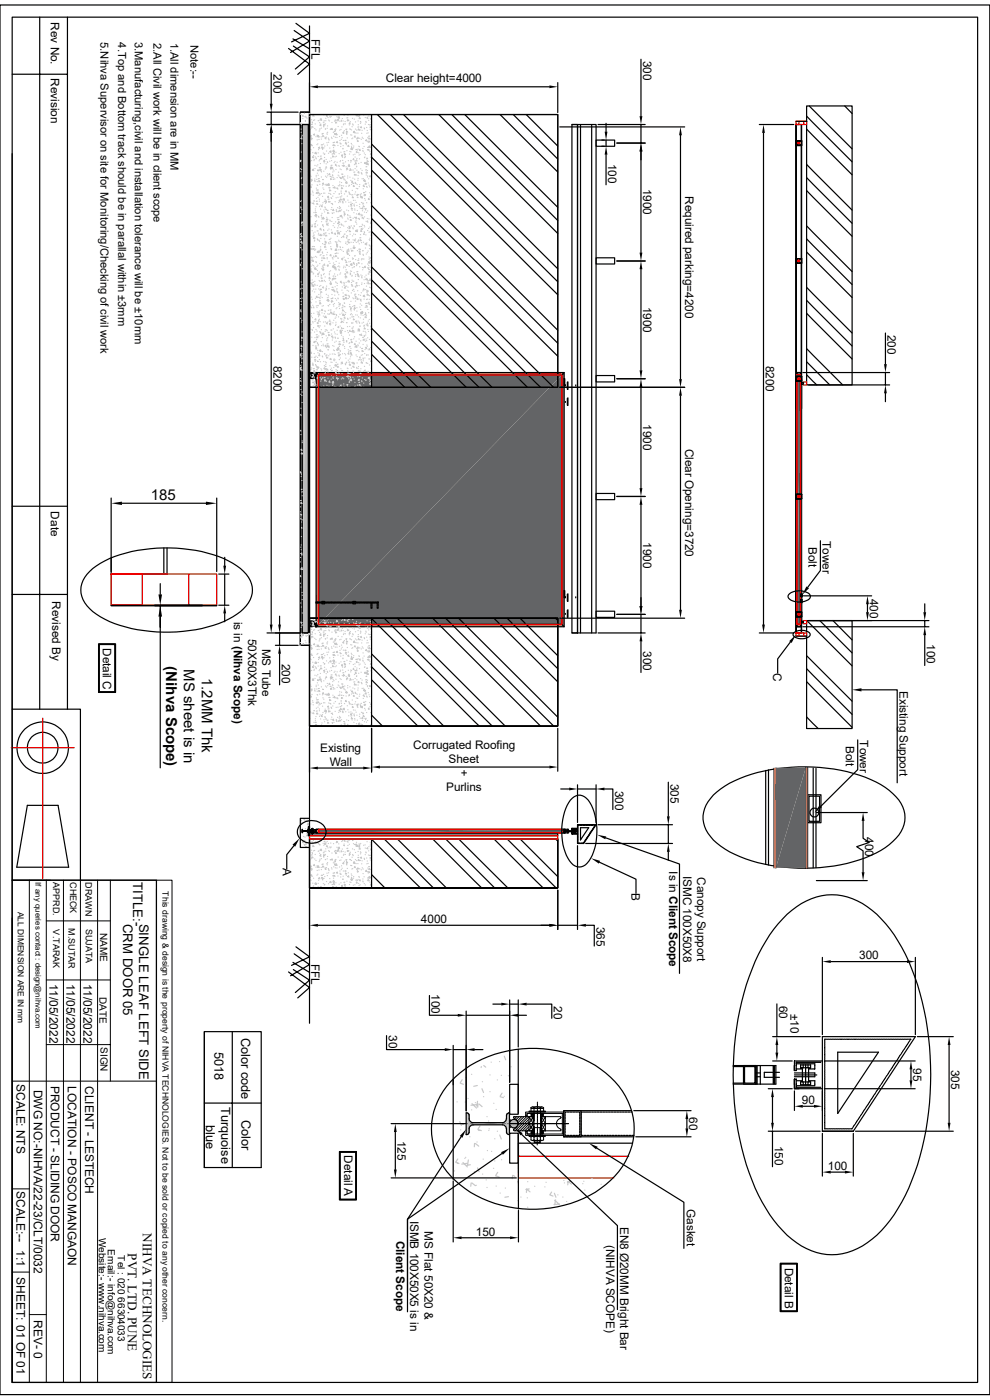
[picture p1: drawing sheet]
<svg xmlns="http://www.w3.org/2000/svg" width="210mm" height="297mm" viewBox="0 0 210 297" stroke-linecap="round" stroke-linejoin="round" font-family="sans-serif">
<defs><g id="words">
<g font-size="3.2">
<text x="32" y="106.2">185</text>
<text x="35.2" y="141.4" transform="rotate(90 35.2 141.4)">(Nihva Scope)</text>
<text x="39" y="141.9" transform="rotate(90 39 141.9)">MS sheet is in</text>
<text x="42.8" y="143.8" transform="rotate(90 42.8 143.8)">1.2MM Thk</text>
</g>
<g font-size="2.8">
<text x="28.2" y="187.1" transform="rotate(90 28.2 187.1)">TITLE:-</text>
<text x="26.1" y="195.9" transform="rotate(90 26.1 195.9)">CRM DOOR 05</text>
<text x="29.5" y="195.9" transform="rotate(90 29.5 195.9)">SINGLE LEAF LEFT SIDE</text>
<text x="30.3" y="261.6" transform="rotate(90 30.3 261.6)">NIHVA TECHNOLOGIES</text>
<text x="27.1" y="265.9" transform="rotate(90 27.1 265.9)">PVT. LTD. PUNE</text>
</g>
<g font-size="2.7">
<text x="51.1" y="220.1" transform="rotate(90 51.1 220.1)">Color code</text>
<text x="45.5" y="223.2" transform="rotate(90 45.5 223.2)">5018</text>
<text x="43.7" y="238.8" transform="rotate(90 43.7 238.8)">blue</text>
<text x="46.9" y="234.9" transform="rotate(90 46.9 234.9)">Turquoise</text>
<text x="51.2" y="237.5" transform="rotate(90 51.2 237.5)">Color</text>
</g>
<g font-size="2.5">
<text x="10.8" y="4.7" transform="rotate(90 10.8 4.7)">Rev No.</text>
<text x="66.1" y="8.3" transform="rotate(90 66.1 8.3)">FFL</text>
<text x="10.8" y="16.6" transform="rotate(90 10.8 16.6)">Revision</text>
<text x="58" y="15.7" transform="rotate(90 58 15.7)">200</text>
<text x="81.8" y="17.4">Clear height=4000</text>
<text x="136.4" y="12.9" transform="rotate(90 136.4 12.9)">300</text>
<text x="129" y="34.8" transform="rotate(90 129 34.8)">100</text>
<text x="136.4" y="40" transform="rotate(90 136.4 40)">1900</text>
<text x="145.3" y="41.6" transform="rotate(90 145.3 41.6)">Required parking=4200</text>
<text x="136.4" y="65" transform="rotate(90 136.4 65)">1900</text>
<text x="188.3" y="71" transform="rotate(90 188.3 71)">200</text>
<text x="58" y="77.6" transform="rotate(90 58 77.6)">8200</text>
<text x="162.4" y="77.6" transform="rotate(90 162.4 77.6)">8200</text>
<text x="136.4" y="90" transform="rotate(90 136.4 90)">1900</text>
<text x="145.3" y="95.2" transform="rotate(90 145.3 95.2)">Clear Opening=3720</text>
<text x="10.8" y="108.5" transform="rotate(90 10.8 108.5)">Date</text>
<text x="136.4" y="115" transform="rotate(90 136.4 115)">1900</text>
<text x="171.5" y="116.1" transform="rotate(90 171.5 116.1)">Bolt</text>
<text x="174.5" y="114.8" transform="rotate(90 174.5 114.8)">Tower</text>
<text x="11" y="127.5" transform="rotate(90 11 127.5)">Revised By</text>
<text x="49.6" y="131.9" transform="rotate(90 49.6 131.9)">is in (Nihva Scope)</text>
<text x="184.5" y="127" transform="rotate(90 184.5 127)">400</text>
<text x="21.8" y="137.5" transform="rotate(90 21.8 137.5)">Detail C</text>
<text x="52.6" y="135.5" transform="rotate(90 52.6 135.5)">50X50X3Thk</text>
<text x="55.6" y="137.6" transform="rotate(90 55.6 137.6)">MS Tube</text>
<text x="196.6" y="136.7" transform="rotate(90 196.6 136.7)">100</text>
<text x="59.8" y="140.8" transform="rotate(90 59.8 140.8)">200</text>
<text x="136.4" y="138.2" transform="rotate(90 136.4 138.2)">300</text>
<text x="164" y="142.8" transform="rotate(90 164 142.8)">C</text>
<text x="190.8" y="146.6" transform="rotate(90 190.8 146.6)">Existing Support</text>
<text x="67.9" y="159.5">Existing</text>
<text x="87.7" y="158.9">Corrugated Roofing</text>
<text x="95.2" y="161.9">Sheet</text>
<text x="179.5" y="158.3" transform="rotate(90 179.5 158.3)">Bolt</text>
<text x="182.4" y="157.1" transform="rotate(90 182.4 157.1)">Tower</text>
<text x="69.9" y="162.4">Wall</text>
<text x="94.6" y="167.9">Purlins</text>
<text x="97.7" y="164.9">+</text>
<text x="130.5" y="167.7" transform="rotate(90 130.5 167.7)">300</text>
<text x="142.2" y="166.3" transform="rotate(90 142.2 166.3)">305</text>
<text x="183.6" y="177.6" transform="rotate(90 183.6 177.6)">400</text>
<text x="60" y="184.2" transform="rotate(90 60 184.2)">A</text>
<text x="141.9" y="184.9" transform="rotate(90 141.9 184.9)">Is in Client Scope</text>
<text x="144.9" y="185.8" transform="rotate(90 144.9 185.8)">ISMC 100X50X8</text>
<text x="134" y="189.4" transform="rotate(90 134 189.4)">B</text>
<text x="147.9" y="186.1" transform="rotate(90 147.9 186.1)">Canopy Support</text>
<text x="89.3" y="195.8">4000</text>
<text x="126.5" y="196.6" transform="rotate(90 126.5 196.6)">365</text>
<text x="182.2" y="203.5">300</text>
<text x="10.5" y="208.7" transform="rotate(90 10.5 208.7)">11/05/2022</text>
<text x="14.1" y="208.7" transform="rotate(90 14.1 208.7)">11/05/2022</text>
<text x="17.7" y="208.7" transform="rotate(90 17.7 208.7)">11/05/2022</text>
<text x="66" y="204.5" transform="rotate(90 66 204.5)">FFL</text>
<text x="91.6" y="210.9" transform="rotate(90 91.6 210.9)">100</text>
<text x="117.5" y="213.4" transform="rotate(90 117.5 213.4)">20</text>
<text x="165.3" y="213.4" transform="rotate(90 165.3 213.4)">60</text>
<text x="167.7" y="215.1" transform="rotate(90 167.7 215.1)">±10</text>
<text x="82.5" y="219.6" transform="rotate(90 82.5 219.6)">30</text>
<text x="193.7" y="226.7" transform="rotate(90 193.7 226.7)">95</text>
<text x="201.8" y="226.9" transform="rotate(90 201.8 226.9)">305</text>
<text x="3.5" y="230" transform="rotate(90 3.5 230)">SCALE: NTS</text>
<text x="7.2" y="231.2" transform="rotate(90 7.2 231.2)">DWG NO:-NIHVA/22-23/CLT/0032</text>
<text x="10.8" y="230.3" transform="rotate(90 10.8 230.3)">PRODUCT - SLIDING DOOR</text>
<text x="14.4" y="230.3" transform="rotate(90 14.4 230.3)">LOCATION - POSCO MANGAON</text>
<text x="18" y="230.4" transform="rotate(90 18 230.4)">CLIENT - LESTECH</text>
<text x="146.2" y="237" transform="rotate(90 146.2 237)">60</text>
<text x="170.1" y="234.2">90</text>
<text x="73" y="245.1" transform="rotate(90 73 245.1)">Detail A</text>
<text x="84.3" y="242" transform="rotate(90 84.3 242)">125</text>
<text x="164.4" y="243.1" transform="rotate(90 164.4 243.1)">150</text>
<text x="175.6" y="248.2">100</text>
<text x="3.5" y="252.7" transform="rotate(90 3.5 252.7)">SCALE:--</text>
<text x="145.7" y="256.5" transform="rotate(90 145.7 256.5)">Gasket</text>
<text x="84.1" y="263.2" transform="rotate(90 84.1 263.2)">Client Scope</text>
<text x="87" y="259" transform="rotate(90 87 259)">ISMB 100X50X5 is in</text>
<text x="90" y="261.2" transform="rotate(90 90 261.2)">MS Flat 50X20 &amp;</text>
<text x="100.9" y="262.1">150</text>
<text x="131.6" y="260.3" transform="rotate(90 131.6 260.3)">EN8 Ø20MM Bright Bar</text>
<text x="3.5" y="265.3" transform="rotate(90 3.5 265.3)">1:1</text>
<text x="128.6" y="264.1" transform="rotate(90 128.6 264.1)">(NIHVA SCOPE)</text>
<text x="166.5" y="268.9" transform="rotate(90 166.5 268.9)">Detail B</text>
<text x="3.5" y="271" transform="rotate(90 3.5 271)">SHEET: 01 OF 01</text>
<text x="7.2" y="280" transform="rotate(90 7.2 280)">REV- 0</text>
</g>
<g font-size="2.4">
<text x="21.3" y="8.9" transform="rotate(90 21.3 8.9)">5.Nihva Supervisor on site for Monitoring/Checking of civil work</text>
<text x="25.1" y="9" transform="rotate(90 25.1 9)">4.Top and Bottom track should be in parallal within ±3mm</text>
<text x="28.6" y="8.9" transform="rotate(90 28.6 8.9)">3.Manufacturing,civil and installation tolerance will be ±10mm</text>
<text x="32.6" y="9.1" transform="rotate(90 32.6 9.1)">2.All Civil work will be in client scope</text>
<text x="36.2" y="9" transform="rotate(90 36.2 9)">1.All dimension are in MM</text>
<text x="40.4" y="9.5" transform="rotate(90 40.4 9.5)">Note:--</text>
</g>
<g font-size="2.1">
<text x="21.3" y="197.9" transform="rotate(90 21.3 197.9)">NAME</text>
<text x="21.1" y="211.5" transform="rotate(90 21.1 211.5)">DATE</text>
<text x="21.3" y="222.1" transform="rotate(90 21.3 222.1)">SIGN</text>
<text x="21" y="262.6" transform="rotate(90 21 262.6)">Website:- www.nihva.com</text>
<text x="22.9" y="265" transform="rotate(90 22.9 265)">Email:- info@nihva.com</text>
<text x="25" y="266.3" transform="rotate(90 25 266.3)">Tel : 020 66304033</text>
</g>
<g font-size="1.9">
<text x="11.3" y="187.2" transform="rotate(90 11.3 187.2)">APPRD.</text>
<text x="14.9" y="187.1" transform="rotate(90 14.9 187.1)">CHECK</text>
<text x="18.1" y="187.2" transform="rotate(90 18.1 187.2)">DRAWN</text>
<text x="11.3" y="197.2" transform="rotate(90 11.3 197.2)">V.TARAK</text>
<text x="14.6" y="196.9" transform="rotate(90 14.6 196.9)">M.SUTAR</text>
<text x="18.2" y="197" transform="rotate(90 18.2 197)">SUJATA</text>
</g>
<g font-size="1.8">
<text x="34.5" y="189.1" transform="rotate(90 34.5 189.1)">This drawing &amp; design is the property of NIHVA TECHNOLOGIES. Not to be sold or copied to any other concern.</text>
<text x="3.8" y="193.4" transform="rotate(90 3.8 193.4)">ALL DIMENSION ARE IN mm</text>
</g>
<text font-size="1.7" x="7.5" y="187.2" transform="rotate(90 7.5 187.2)">If any queries contact : design@nihva.com</text>
</g></defs>
<g fill="#cd6928">
<path d="M119.7 79l-.5 54v-53.5z"/>
<path d="M119.7 79v54h-.5z"/>
<path d="M119.2 79h.5l-.5 .5z"/>
<path d="M119.7 79l-.5 .5z"/>
<path d="M67.6 132.5h51.6l-51.6 .5z"/>
<path d="M67.6 133l51.6-.5v.5z"/>
<path d="M67.6 79h51.6l-51.6 .5z"/>
<path d="M67.6 79.5l51.6-.5v.5z"/>
<path d="M67.1 79h.5l-.5 54z"/>
<path d="M67.6 79v54h-.5z"/>
</g>
<path d="M67.1 79h52.6v54h-52.6z" fill="none" stroke="#000" stroke-width=".25"/>
<g fill="#636466">
<path d="M67.6 79.5h51.6l-51.6 53z"/>
<path d="M119.2 79.5v53h-51.6z"/>
</g>
<g fill="none" stroke="#000" stroke-width=".25">
<path d="M65.7 5.5v170.6M66 79.6h.2v.1l-.1 .1zM66.1 79h.1M66.1 79.5h.1M66.9 79h.2v1.3h-.2zM66.9 79.2h-.9l-.3 .3v.4l.3 .3h.9M67.1 79l.5 .5M119.7 79l-.5 .5h-51.6v53h51.6v-53M66.9 80.3h.1M67.1 80.3h.1M66 132.2h.2v.2l-.1 .1zM66.1 131.7h.1"/>
<path d="M66.1 132.2h.1M66.9 131.7h.2v1.3h-.2zM66.9 131.8h-.9l-.3 .3v.4l.3 .3h.9M66.9 133h.1M67.1 131.7h.1M67.6 132.5l-.5 .5M119.2 132.5l.5 .5M65.7 176.5v40.6"/>
<circle cx="66.1" cy="79.7" r=".64"/>
<circle cx="66.1" cy="132.3" r=".64"/>
</g>
<g fill="none" stroke="#c7c8ca" stroke-width=".25">
<path d="M63.8 176l.1 .2M64 174l-.1 .1M64 174.9h.1M64 174.4h.1M64.1 175.7h.1M64.2 178.7l.2 .1M64.3 178.5l-.1 .2M64.4 177.5h.1M64.4 178.3h.1M64.5 179.2h.1M64.6 173.7l-.1 .2 .1 .1M64.6 179.2h.1"/>
<path d="M64.6 178.3h.1M64.6 179.4h.1M64.7 177.6h.1M64.8 175.8h.1M64.9 174h.1M64.9 178.8l.1 .3h-.2M64.9 179.7v-.1l.3 .1M65 174.1h.1M65.2 175h.1M65.2 174l.1 .2M65.2 176.7h-.2M65.3 175.8h.1"/>
<path d="M65.4 177.3l-.2-.1-.1 .2M65.4 174.3h-.2M65.4 177.1h.1M65.4 175.1h.1M65.5 177.5h.1M65.5 176.7l.2 .1M65.5 174.9l-.1-.1-.1 .2M65.7 176.5l-.2 .2"/>
</g>
<g fill="none" stroke="#000" stroke-width=".21">
<path d="M64 176.3h.5M64.6 176.3h.1M64.7 176.3h.4M65.2 176.3h.1M65.4 176.3h.4M65.4 176.2h.1M65.4 176.2h.3v.2h-.2zM65.4 176.4h.1M65.5 176.1h.6M65.5 176.1l.2 .1-.2 .3M65.5 176.5h.1M65.6 176.1h-.1"/>
<path d="M65.6 176.5h-.1M65.6 176.1h.1M65.7 176.4l.2-.4h1.2v.7h-1.2v-.2M65.7 176.1l-.1 .1M65.8 176.1l-.1 .1M65.9 176.1l-.2 .2M65.9 176.3h.7M65.9 176.1h.1M66 176.5l.1 .1M66 176.1l1-.1 .1 .6-1.1-.1M66 175.9l.5 .1zM66 176.7h.5z"/>
<path d="M66 176.1l-.4 .4M66 176.2l-.3 .3M66 176.3l-.3 .2 .3-.2M66 176.3v-.2l.1 .2-.1 .2M66 176.4l-.1 .1M66 176.5h.1M66 176.3v.2M66 176.3l.1 .2M66.1 176.1h.1M66.2 176.6h.1M66.1 175.9h.4M66.1 176v.1"/>
<path d="M66.1 175.9h.3M66.1 176.7h.3M66.1 175.9h.1M66.1 176.5v.1M66.1 176.1v.4M66.1 175.8h.3M66.1 176.4h.1M66.1 176.1l-.1 .2M66.1 176.5h-.6M66.2 176.4v.1M66.2 176.4h.1M66.2 176.1v.1"/>
<path d="M66.2 176l-.1 .1M66.2 176.5l-.1 .1M66.2 176.6h-.1M66.2 176l-.2 .1M66.2 176v.1M66.2 175.9v.8M66.2 176.7v.2h.1v-.2M66.2 176.9h.1M66.3 175.7v.5M66.3 176.3v.1M66.3 176.4v.6M66.3 176.6h.1"/>
<path d="M66.3 176.4h.1M66.3 176.5h.1M66.3 175.9v.8M66.3 176.2h.1M66.4 176.5h.6M66.4 176.1l.1 .2h-.2M66.4 176l-.1 .2M66.4 176v.1M66.4 176l-.1 .1M66.4 176.1h-.1M66.4 176.5l-.1 .1h.2M66.4 176.6h.1"/>
<path d="M66.4 176.7h-.3l.3 .1M66.4 176.1v.5M66.4 176.2h-.1M66.5 176.7v.1M66.5 176.3l-.1 .2M66.5 176.1v.4l-.1-.2zM66.7 176.3h.5M67 176.5h.1M67 176.1h.1M67 176.1l-.2 .1 .2 .3M67 176.1h-.7"/>
</g>
<path d="M65.4 176.2v.1zM65.4 176.3v.1z" fill="#000"/>
<path d="M65.4 176.3l.1 .1M65.5 176.2l.2 .2-.3-.1M65.5 176.2l.2 .1zM65.5 176.2l.2 .2M65.5 176.2l.2 .1M65.6 176.2l.1 .1M65.7 176.3v.1" fill="none" stroke="#bababa" stroke-width=".25"/>
<g fill="#bababa">
<path d="M65.4 176v.7z"/>
<path d="M65.3 176v.6z"/>
<path d="M65.3 176.1v.5z"/>
<path d="M65.3 176.2v.2z"/>
<path d="M65.3 176.2v.3z"/>
<path d="M65.3 176.3v.1z"/>
<path d="M64.3 176.3h.9z"/>
<path d="M64.3 176.4l.9-.1z"/>
<path d="M64.2 176.3v.1z"/>
<path d="M64.3 176.3l-.1 .1z"/>
<path d="M64.2 176.2v.2z"/>
<path d="M64.2 176.2v.3z"/>
<path d="M64.2 176.1v.5z"/>
<path d="M64.2 176v.6z"/>
<path d="M64.2 176v.7z"/>
<path d="M64.1 176v.7z"/>
<path d="M64.2 176l-.1 .7z"/>
</g>
<g fill="none" stroke="#000" stroke-width=".25">
<path d="M65.4 26.4h.3v107.9h-.3zM65.7 24.3h52.6v57.9h-52.6zM78.8 30.6l39.5 39.5M78.8 33.4l39.5 39.4M78.8 36.1l39.5 39.5M78.8 24.3v57.9M80.1 24.3l38.2 38.2M82.8 24.3l35.5 35.5M85.6 24.3l32.7 32.7M93.1 24.3l25.2 25.2M95.8 24.3l22.5 22.5M98.6 24.3l19.7 19.7"/>
<path d="M106.1 24.3l12.2 12.2M108.9 24.3l9.4 9.4M111.6 24.3l6.7 6.7M78.8 43.6l38.6 38.6M78.8 56.6l25.6 25.6M78.8 46.4l35.9 35.8M78.8 59.4l22.8 22.8M78.8 49.1l33.1 33.1M78.8 69.6l12.6 12.6M78.8 72.4l9.8 9.8M78.8 62.1l20.1 20.1M78.8 75.2l7.1 7"/>
<path d="M65.7 131.1h52.6v23h-52.6v-23h52.6v23h-52.6zM78.8 138.7l15.3 15.4M78.8 131.2l22.9 22.9M78.8 131.1v23M81.5 131.1l22.9 23M84.3 131.1l22.9 23M91.8 131.1l22.9 23M94.5 131.1l23 23M97.3 131.1l21 21M104.8 131.1l13.5 13.6M107.6 131.1l10.7 10.8M110.3 131.1l8 8"/>
<path d="M117.8 131.1l.5 .5M78.8 141.5l12.6 12.6M78.8 144.2l9.8 9.9M78.8 151.7l2.4 2.4M64.1 176v.7M64.1 176h.1M64.1 176.7h.1M64.1 176l.1 .2M64.2 176.5l-.1 .1M64.2 176.2h1.1M64.3 176.4l-.1 .1M64.3 176.4h.9"/>
<path d="M65.2 176.4l.1 .1M65.3 176.5l.1 .1M65.4 176l-.1 .2M65.4 176v.7"/>
</g>
<g fill="none" stroke="#c7c8ca" stroke-width=".25">
<path d="M65.7 35.5v.2M65.7 25.8h.1M65.7 34.1l.1 .1M65.7 34.3h.1M65.7 35.7h.1M65.7 26.7h.1M65.7 36.3h.1M65.7 32.1h.1M65.7 39.5l.3 .3M65.8 32.5h.1M65.8 31.2h-.1M65.8 27.4h.1"/>
<path d="M65.8 30.7h.1M65.9 29h.1M65.9 37.2h.1M65.9 39.4v.3M66 30.6v.3M66 37.5h.1M66 28.8h.1M66 27.2h.1M66 39.7h-.3M66 31.8l-.3-.1v.1M66 28.8h-.2M66 38.2l.3 .1"/>
<path d="M66 38.4h.1M66.1 34.1h.1M66.1 30.6h.1M66.1 29.6h.1M66.1 25.4h.1M66.2 38l-.2 .1M66.2 29.4h.1M66.2 39.2h.1M66.2 25.9l.1 .2M66.2 29.4l-.2-.1v.2M66.3 26.4h-.3M66.3 30.9h.1"/>
<path d="M66.3 36.1h.2M66.3 33.4h.2M66.3 35.9l.2 .3M66.3 32.4h.1M66.4 36h.1M66.4 33.2l-.1 .2M66.4 27l-.2-.2v.3M66.5 35.9l-.1 .3M66.5 33h.1M66.5 31.3h.1M66.5 25.5h.1M66.5 28.6l.3 .1"/>
<path d="M66.6 34.1h.1M66.6 33.8h.1M66.6 24.6l-.2-.1v.1M66.7 28.4l-.1 .2M66.7 25.4h.1M66.8 38.3v.2M66.8 27.3h.1M66.8 38h.1M66.8 35.8h.1M66.8 35.1h.1M66.8 26.3h.1M66.8 33.3h.1"/>
<path d="M66.8 32.4l.3 .2M67 32.3v.3M67 33.5l.1 .2M67 27.6h.1M67 29h.1M67.1 37.5h.1M67.1 37.2h.1M67.1 39.9h.1M67.1 32.5l-.3 .1M67.2 35.2h.1M67.2 38.1h.1M67.2 30.7h.1"/>
<path d="M67.3 28.7l.1 .2M67.3 39.2h.1M67.3 29.7h.1M67.3 38.5h.1M67.3 36.7h.1M67.4 39.3h.1M67.4 35h.1M67.4 30.5h.1M67.4 28.8l.3 .3M67.5 25.6h.1M67.5 32.4h.1M67.5 33.2h.1"/>
<path d="M67.5 37.2h.1M67.5 36l-.1 .2h.2M67.6 28.7l-.1 .3M67.6 31.7h.1M67.6 31.4h.1M67.6 25.6h.1M67.6 29.6h.1M67.6 29h-.2M67.7 34.1h.1M67.7 27.8h.1M67.7 37.9h-.2M67.8 31.2l-.2 .2 .3 .1"/>
<path d="M67.8 26h.1M67.8 27.6h.1M67.8 39.1h.1M67.8 33.9h.1M67.9 27.3h.1M67.9 38.5l-.3-.1v.2M67.9 26.6l.2 .1M67.9 35.8h.1M67.9 34.7h.1M67.9 35.5l-.2 .1M67.9 25.2l.3 .3M68 26.3h.1"/>
<path d="M68 26.4l-.1 .1M68.1 36.2l-.2-.2v.2M68.1 25.1v.3M68.1 36.3l.1 .2M68.1 29h.1M68.1 36h.1M68.2 33.1h-.3M68.2 37.5h.1M68.2 29.5h.1M68.2 27.2h.1M68.2 25.4h-.3M68.3 33.7l-.2-.1-.1 .2"/>
<path d="M68.3 30.7h.1M68.3 28.4h.1M68.4 31.5l.1 .2M68.4 30.7h-.2M68.4 39.3h.1M68.4 38.1h.1M68.5 38.9h.1M68.5 39.9h.1M68.5 31.5h.1M68.5 31.3l-.2-.1-.1 .2M68.6 28.3l-.2 .1M68.6 38.8l-.1 .2 .2 .1"/>
<path d="M68.6 32.5h.1M68.6 38.1h.1M68.6 26.7l.1 .2M68.6 30.6h.1M68.7 36.3h.1M68.7 24.3h.1M68.7 31.4h.1M68.7 34.2h.2M68.7 29l-.2-.2v.2M68.7 25.9l-.1 .1M68.7 34.5h.1M68.7 25.6h.1"/>
<path d="M68.8 32.8h.1M68.8 34.2h.1M68.8 34l-.1 .2M68.8 33.4h.1M68.9 31h.1M68.9 32.6h.1M68.9 26.5l-.2-.1v.2M69 29.2h.1M69 39.2h.1M69 35.9h.1M69 26.3h.1M69 27.3l.1 .1"/>
<path d="M69 37.4h.1M69.1 25.6h.1M69.1 35.6h.1M69.1 25.1h.1M69.1 29.2l-.1 .2 .2 .1M69.2 39.1l.1 .2M69.2 33.8h.1M69.2 34.8h.1M69.2 35.3h.1M69.2 29.1h.1M69.3 24.6l.2 .1M69.3 37.6h.1"/>
<path d="M69.3 35.6h.1M69.3 32h.1M69.3 28.2h.1M69.3 30.3h.1M69.4 27.2h.1M69.4 28.5h.1M69.4 24.4l-.1 .2M69.4 34.3l.1 .2M69.4 30.8h.1M69.4 36.9h.1M69.5 28.1h.1M69.5 26.7h.1"/>
<path d="M69.5 39.3h.1M69.5 37.3h.1M69.6 24.9h.1M69.6 39.1l.2 .2M69.6 29.3h.1M69.7 32.5h.1M69.7 30.2h.1M69.7 39v.3M69.7 29.5l.1 .2M69.7 25.5h.1M69.7 39h.1M69.8 39.2h.1"/>
<path d="M69.8 39.8h.1M69.8 39.2h-.3M69.9 25.7h.1M69.9 36.8l-.1 .2 .2 .1M69.9 34.2h.1M69.9 31.4h.1M70 24.7l.1 .2M70 32.1h.1M70 39.8l-.2 .1M70 32.3h.1M70.1 27.4h.1M70.1 35.5l.3 .3"/>
<path d="M70.1 35.9h.1M70.1 37.9v.2M70.2 33.5h.1M70.2 32l-.1 .2 .2 .1M70.2 37.9l.2 .2M70.2 37.4l-.2 .1M70.2 24.7h.1M70.3 35.4l-.1 .3M70.3 27.4l.2 .1M70.3 29.1h.1M70.3 34.1h.1M70.4 35.6l-.3 .1"/>
<path d="M70.4 26h.1M70.4 29.4h.1M70.4 37.6h.1M70.4 35.1h-.2M70.4 27.2v.2M70.5 35.6h.1M70.5 37.1l.1 .2M70.6 36.5h.1M70.6 30.8h.1M70.6 39.4h.1M70.6 35.7l-.2-.2v.2M70.7 32.6l-.3 .1"/>
<path d="M70.7 31.9l.2 .3M70.7 36h.1M70.7 39.8h.1M70.7 28.1h.1M70.7 37.7h.1M70.7 38.1h.1M70.7 31.3h.1M70.8 32.3l.1 .2M70.8 32.6h.1M70.8 28.9h.1M70.8 31.8v.3M70.8 36.3h.1"/>
<path d="M70.8 33.3l-.2-.2v.2M70.9 30.2l-.2 .1M70.9 34.5h.1M70.9 32.1h-.3M71 25.7h.1M71 32.7h.1M71 30.2h.1M71 39.6l-.1 .2 .2 .1M71 38h.1M71 30.9l-.2-.2v.2M71 27.5l.2 .2M71 30.9h.1"/>
<path d="M71 34.2h.1M71 39.8h.1M71.1 27.9h-.2M71.1 33.3h.1M71.1 29.1h.1M71.2 35l.1 .1M71.2 28.5h.3M71.2 27.3h.1M71.2 27.4h.1M71.2 28.4l.3 .2M71.2 28.5l-.2-.2v.2M71.2 25.6h.1"/>
<path d="M71.2 35.9h.1M71.2 32.3h.1M71.2 34.8v.2M71.3 25.4l-.2 .1M71.3 33.1h.1M71.3 39.9h.1M71.4 28.3l-.1 .3M71.4 30.2l.2 .1M71.4 26.1l-.2-.2v.2M71.4 35.2h.1M71.5 24.8h.1M71.5 29.2h.1"/>
<path d="M71.5 34.4h.1M71.5 37.7h.1M71.5 25.6h.1M71.5 30l-.1 .2M71.6 39.9l.1 .2M71.7 30.9h.1M71.7 25.6h.1M71.7 26.8h.1M71.7 37.2h.1M71.8 24.8l.3 .3M71.8 39.4h.1M71.8 36.5h.1"/>
<path d="M71.8 25.2l-.1 .2 .2 .1M71.9 35.1l.1 .2M71.9 37.3h.1M71.9 24.7v.3M71.9 32.6h.1M72 39.4h.1M72 29h.1M72 24.9l-.3 .1M72.1 27.6h.1M72.1 37.6h.1M72.1 38.6h.1M72.1 39.1h.1"/>
<path d="M72.1 25.7h.1M72.1 29.8h.1M72.1 30.3l.1 .2M72.1 34.3h.1M72.1 35.9h.1M72.2 34.1h.1M72.3 31.1h.1M72.3 32.3h.1M72.3 27.5h.1M72.3 37.6l-.1 .2 .2 .1M72.3 36h.1M72.3 30.5h.1"/>
<path d="M72.4 25.5l.1 .2M72.4 29.5h.1M72.4 28.7h.1M72.4 38.7h.1M72.5 33l.2 .1M72.5 26.9h.1M72.5 36.9h.1M72.6 39.4h-.3M72.6 33.2h.1M72.6 29.2h.1M72.6 37.7h.1M72.6 25.1h.1"/>
<path d="M72.6 35.1h.1M72.6 32.8l-.1 .2M72.6 33.4h.1M72.7 34h.1M72.7 37h-.1M72.7 31.6h.1M72.7 31.5h.1M72.8 30.9h.1M72.8 25.7h.1M72.8 29.8h.1M72.9 39.5h.1M72.9 26.5h.1"/>
<path d="M72.9 28l-.1 .2 .1 .1M72.9 28h.1M72.9 24.3h.1M72.9 37.6l-.2-.1-.1 .1M72.9 37.9l.1 .2M72.9 34.6h-.2M72.9 26.2h.1M73 27.7h.1M73 24.4h.1M73 32.6h.1M73.1 33.4h.1M73.1 37.4h.1"/>
<path d="M73.1 35.2l-.2-.1-.1 .2M73.2 32.2h-.3M73.2 33.1l.1 .2M73.2 25.8h.1M73.2 38.2h.1M73.2 26.3h.1M73.3 34.3h.1M73.3 29.8h.1M73.3 32.8l-.2-.2v.3M73.4 29.8h-.2M73.4 38.6l.2 .3M73.4 39.5h.1"/>
<path d="M73.4 35.4h.1M73.4 27.5h.1M73.4 30.7h.1M73.5 28.3l.1 .2M73.5 36h.1M73.5 38.5v.3M73.5 30.4l-.2-.1v.1M73.6 32h.1M73.6 28.2h.1M73.6 27.4h-.2M73.6 38.8h-.3M73.7 29.3h.1"/>
<path d="M73.7 35.6l-.1 .2 .2 .1M73.7 25.4v.3M73.7 37.8h.1M73.7 37.3h.1M73.7 25.4l.3 .2M73.7 28l-.2-.1v.2M73.8 25h-.2M73.8 24.4h.1M73.8 31l.2 .1M73.9 30.9h.1M73.9 35.2h.3M73.9 34.1h.1"/>
<path d="M73.9 30.2h.1M73.9 35.1l.3 .2M74 25.5h.1M74 39.5h.1M74 30.8l-.2 .2M74 34.9h.1M74 39.3h.1M74.1 35l-.1 .3M74.1 26.5h.1M74.1 26.2l.2 .1M74.1 32.7h.1M74.1 39.4h.1"/>
<path d="M74.2 36.2h.1M74.2 26l-.1 .2M74.2 27.3h.1M74.2 37.6h.1M74.2 32.1h.1M74.3 35.9l.1 .3M74.3 27.4h.1M74.3 35.8h.1M74.3 25.8h.1M74.4 34h.1M74.4 28.6h.1M74.4 34.4h.1"/>
<path d="M74.4 38.3h.1M74.4 32.2h.1M74.5 31.5l.2 .3M74.5 30.4h.1M74.5 31.1l.1 .2M74.5 27.6h.1M74.5 34.1h.1M74.5 39.1h.1M74.6 36.1h.1M74.6 28.7h.1M74.6 31.4v.3M74.6 29.4h.1"/>
<path d="M74.6 30.7h.1M74.6 38.7h.2M74.7 26.9h.1M74.7 31.6l-.3 .1M74.8 31.6h.1M74.8 25.1h.1M74.8 38.4l-.2 .2M74.8 26.3l.1 .2M74.8 29.3h.1M74.8 37.8h.1M74.9 36.1h.1M74.9 32.9h.1"/>
<path d="M75 31.4h.1M75 33.7l-.1 .1 .2 .1M75 31h.1M75 27.9l.3 .3M75.1 38.9h-.3M75.1 39.5h.1M75.1 25.3h.1M75.2 27.9l-.1 .3M75.2 29l.2 .1M75.2 34.9h.1M75.2 39.5l-.2-.1v.2M75.2 38h.1"/>
<path d="M75.3 36.5h-.2M75.3 32.7h.1M75.3 28.1h-.3M75.3 28.8l-.1 .2M75.3 35.8h.1M75.3 33.3h.1M75.4 38.7v.2M75.4 27.4h.1M75.4 25.9h.1M75.4 37.1l-.2-.1v.2M75.5 34.1l-.2 .1M75.5 37h.1"/>
<path d="M75.5 38.9h.1M75.5 34.4h.1M75.5 28.2h.1M75.5 37.2h.1M75.6 40h.1M75.6 24.3l.3 .3M75.6 35.4h.1M75.6 34.8l-.2-.2v.2M75.6 33.9l.1 .3M75.6 27.6h.1M75.6 35.3h.1M75.7 29.5h.1"/>
<path d="M75.7 33.6h.1M75.7 29.3h.2M75.7 31.7l-.2 .1M75.7 36.1h.1M75.7 24.3v.3M75.7 39.2h.1M75.8 31.8h.1M75.8 24.5l-.3 .1M75.8 32.3l-.2-.1v.2M75.9 30h.1M75.9 29.1l.1 .2M75.9 38.2h.1"/>
<path d="M75.9 28.2h.1M75.9 25.7h.1M75.9 37.8h.1M75.9 31.6h.1M75.9 37.2h.1M76 26.5h.1M76 36.4h.1M76 30l-.2-.2v.2M76.1 32.4h.1M76.1 24.7h.1M76.1 34.7h.1M76.1 26.9l-.2 .1"/>
<path d="M76.1 36.4l-.1 .2 .2 .1M76.1 31h.1M76.2 24.3v.3M76.2 32.9h.1M76.2 39.6h.1M76.2 31.1h.1M76.2 31.8l.3 .1M76.2 33.7h.1M76.2 25v.2M76.3 29.3h.1M76.3 39.2h.1M76.3 24.9h.1"/>
<path d="M76.3 25l.2 .1M76.3 24.5l-.2 .1M76.4 31.7l-.2 .1M76.4 32.8h.1M76.4 27.6l-.3-.2-.1 .2M76.5 25.8h.1M76.5 26.2h.1M76.5 35.8h.1M76.5 27.1h.2M76.5 25.9h.1M76.6 34.5h.1M76.6 26.8l-.1 .2"/>
<path d="M76.6 36.7h.1M76.6 29.5h.1M76.7 36.7l.1 .3M76.7 28.3h.1M76.8 37.9h.1M76.8 27.6h.1M76.8 36.2h.1M76.8 29.1h.1M77 31.9v.2M77 31.5h.1M77 29.4h.1M77 30.4h.1"/>
<path d="M77 39.5h.3M77 37.9h.1M77.1 24.4h.1M77.2 39.2l-.1 .2M77.2 38.2l.2 .2M77.2 31.1h.1M77.3 27.1v.2M77.3 32.5h.1M77.3 39.6h.1M77.3 33.4h.1M77.3 38.1v.3M77.4 33.3h.1"/>
<path d="M77.4 38.3l-.3 .1M77.5 24.9h.1M77.5 26.3h.1M77.5 34.5l-.2 .1 .3 .1M77.5 32.8h.1M77.6 38.4l-.3 .1M77.6 34.6h.1M77.6 25.8h.1M77.6 29.8l.2 .1M77.6 38.9h.1M77.6 35.4h.1M77.6 26h.1"/>
<path d="M77.7 37.1h.1M77.7 36.5v.2M77.7 29.6l-.1 .2M77.7 34.5h.1M77.7 34.6l.3 .3M77.7 36.5l.2 .2M77.7 39.1l-.2-.2v.2M77.8 39.5l.1 .3M77.8 36l-.2 .1M77.8 27.1h.1M77.8 35.3h.1M77.8 36.7h.1"/>
<path d="M77.8 28.3h.1M77.9 33.5h.1M77.9 25l.2 .1M77.9 34.5v.3M77.9 27.7h.1M77.9 34.1v.2M77.9 37.5h.1M77.9 31.7h.1M77.9 36.2h.1M77.9 34.1l.2 .2M78 33.7h-.2M78 24.8l-.1 .2"/>
<path d="M78 37.3h.1M78 30h.1M78 34.8h-.3M78 29.2h.1M78.1 34.7v.3M78.1 28.2h.1M78.1 29.4h.1M78.1 31.7v.2M78.1 38.8h.1M78.1 30.2h.1M78.1 30h.1M78.1 26.4h.1"/>
<path d="M78.1 31.7l.3 .2M78.2 25.5h.1M78.2 31.2l-.2 .1M78.2 37.9h.1M78.2 24.6h.1M78.3 39.3h.1M78.3 31l.2 .3M78.3 29.9l.1 .2M78.3 31.1h.1M78.3 29.3v.2M78.4 29.3l.2 .2M78.4 28.9h-.2"/>
<path d="M78.4 39.6h.1M78.4 30.9l-.1 .3M78.4 32.2h.1M78.5 27.5h.1M78.5 37.3l-.1 .1 .2 .1M78.5 24.3h.1M78.5 31.2h-.3M78.5 26.9v.2M78.6 25.1l.1 .3M78.6 33.4h.1M78.6 32.8h.1M78.6 26.9l.2 .2"/>
<path d="M78.6 26.5h-.2M78.7 34.2h.1M78.7 26h.1M78.8 32.5l-.1 .1 .1 .1M78.8 25.8h.1M78.8 34.1h.1M78.8 34.5h.1M78.8 27.5h.1M78.8 27.6v.1M78.8 24.6l-.1 .1M65.7 57.5l.1 .2M65.7 59.5h.1"/>
<path d="M65.7 47.8h.1M65.7 44.3h.1M65.8 52.8h.1M65.8 46h.1M65.9 42.8l-.1 .2 .2 .1M65.9 57.4h.1M65.9 41.2h.1M65.9 55.6h.1M66 52.7v.2M66 46h.1M66 52.7h.1M66 56.5h.1"/>
<path d="M66 57.1h-.2M66 54.5h.1M66.1 48.1h.1M66.2 57.7h.1M66.2 47.9l.1 .2M66.2 47.7h.1M66.2 48.9h.1M66.2 59.4h.1M66.2 57.7l-.2-.2v.2M66.3 56.2h.1M66.3 43.1h.1M66.3 40.6h.1"/>
<path d="M66.3 55.4l.2 .1M66.3 54.7h-.3M66.3 59.9h.1M66.4 40.9h.1M66.4 50.2h.1M66.4 58.1h.1M66.4 41.4h.1M66.4 55.2l-.1 .2M66.4 55.3l-.2-.1v.1M66.5 52.3h-.2M66.5 43.1l.1 .2M66.5 59.9h.1"/>
<path d="M66.5 49.4h.1M66.5 58h.1M66.5 56.3h.1M66.6 54.6h.1M66.6 42.6h.1M66.6 45.1h.1M66.6 50.3v.2M66.6 56.6h.1M66.6 52.8h.1M66.6 52.9l-.2-.2v.3M66.6 50.4l.2 .1M66.7 49.9h-.2"/>
<path d="M66.7 51.1h.1M66.7 52.3h.1M66.7 50.4l-.1 .2 .2 .1M66.7 51h.1M66.7 57.1h.4M66.8 59.7h.1M66.8 53.1h.1M66.8 49.2h.1M66.8 56.9l.3 .3M66.8 45.8h.3M66.9 47.5h-.2M66.9 44.3h.1"/>
<path d="M66.9 44.7h.1M66.9 47.5h.1M66.9 56.8v.3M66.9 52.9h.1M66.9 47h.1M66.9 54.4h.1M66.9 58.6h.1M67 55.5l.1 .2M67 45.6l-.2 .2M67 43.9h.1M67 48.1l-.2-.1v.2M67.1 45.1h-.2"/>
<path d="M67.1 46h.1M67.1 42.1h.1M67.1 54.6h.1M67.1 46.9h.1M67.2 40.3h.1M67.2 40.8l-.1 .2 .2 .1M67.2 56.5h.1M67.2 45.7l-.2-.1v.2M67.3 49h.1M67.3 50.7l.1 .2M67.3 42.7h-.2M67.3 57.4h.1"/>
<path d="M67.4 47.8h.1M67.4 53.3l.2 .3M67.4 56.3h.1M67.4 58.2l.2 .1M67.4 49h.1M67.4 41.9h.1M67.4 43.3l-.2-.1v.1M67.5 40.9h.1M67.5 58.6h.1M67.5 58l-.1 .2M67.5 53.3l-.1 .3M67.5 40.3h-.2"/>
<path d="M67.5 49.8h.1M67.6 45.9v.2M67.6 49.5h.1M67.6 58h.1M67.6 50.9h.1M67.6 53.5h-.3M67.6 41.4h.1M67.6 40.9l-.2-.1v.2M67.7 59.5h.1M67.7 51.1h.1M67.7 42.2h.1M67.7 42.7h.1"/>
<path d="M67.7 57.7h.1M67.8 53.2l-.2 .2 .3 .1M67.8 51.2h.1M67.8 43.8h.1M67.8 41.1l.1 .2M67.8 55.9h.1M67.9 59.7h.1M67.9 49.7l.3 .3M67.9 43.5h.1M67.9 54.1h.1M67.9 52.9h.1M68 44.4h.1"/>
<path d="M68 53.2h.1M68 52.4h.1M68 52.9h.1M68 50.6h.1M68 48.4l-.1 .2 .2 .1M68.1 49.7l-.1 .3M68.1 54h.1M68.1 58.3l.1 .2M68.1 45.8h.1M68.1 48.8h.1M68.1 58.8h.1M68.2 41.1h.1"/>
<path d="M68.2 49.9l-.4 .1M68.2 43.8l.2 .1M68.2 46.1h.1M68.2 47h.1M68.2 45.6h.1M68.2 57h.1M68.3 54.6h.1M68.3 54.9h.1M68.3 46.5h.1M68.3 45.3h.1M68.3 43.6l-.1 .2M68.3 55.2l-.1 .1"/>
<path d="M68.4 53.5l.1 .2M68.4 59l-.2 .1M68.4 53.5h.1M68.4 43.5h.1M68.4 41.7h.1M68.4 51.7h.1M68.5 47.7h.1M68.5 47.8h.1M68.5 46.2l.2 .2M68.5 56.3h.1M68.5 49.9h.1M68.5 43h.1"/>
<path d="M68.5 59.6l-.2-.1-.1 .2M68.5 56.6h-.1M68.5 57.4h.1M68.6 48.1h.1M68.6 46.1v.3M68.6 58.3h.1M68.6 41h.1M68.6 56.8h.1M68.6 48.7l.1 .2M68.7 49.5h.1M68.7 46.3h.1M68.7 40.2h.1"/>
<path d="M68.7 44.5h.1M68.7 56.2l.2 .1M68.7 46.4h-.3M68.7 57.2l-.2-.1v.2M68.7 54.2l-.2 .1M68.7 58h.1M68.7 49.9h.1M68.8 59.5h.1M68.8 49.7h.1M68.8 42.8h.1M68.8 56l-.1 .2M68.8 45h.1"/>
<path d="M68.8 50.7h.1M68.9 42.7h.1M68.9 41h.1M68.9 43.9l.1 .2M68.9 54.9l-.2-.2v.2M68.9 51.2h.1M69 51.8l-.3 .1M69 42.8h.3M69 42.3h.1M69 59.7h.1M69 58.8h.1M69 51.9h.1"/>
<path d="M69 42.6l.3 .3M69 43.1h.1M69.1 44.4h.1M69.1 51.6h.1M69.1 52.9h.1M69.1 51.2l-.1 .2 .2 .1M69.1 52.5l-.2-.2v.2M69.2 42.5l-.1 .3M69.2 49.4h-.2M69.2 46.9h.1M69.2 44.4h.1M69.3 46.6l.2 .1"/>
<path d="M69.3 46.1h.1M69.3 54.1h.1M69.3 50l-.2-.1v.2M69.4 47l-.2 .1M69.4 54.7h.1M69.4 54.9h.1M69.4 46.4l-.1 .2M69.4 56.3l.2 .2M69.4 53.6h.1M69.5 46.5h.1M69.5 48.9h.1M69.5 41.8l.2 .1"/>
<path d="M69.6 56.2h.1M69.6 47.8h.1M69.6 47.7l-.3-.2v.2M69.6 42.2h.2M69.6 44.6l-.2 .1M69.6 56.3h.1M69.6 47.4h.1M69.6 41.6v.2M69.7 51.5l.1 .2M69.7 41h.1M69.8 55.5h.1M69.8 48.6h.1"/>
<path d="M69.8 45.3l-.3-.2v.2M69.8 49.6h.1M69.8 58.1h.1M69.8 58.3h.1M69.8 59.4h.1M69.8 50.8h.1M69.9 57.7h.1M69.9 58.8l-.1 .2 .2 .1M70 46.7l.1 .2M70 42.8h.1M70 41.1h.1M70 55.9h.1"/>
<path d="M70 42.9l-.3-.2v.2M70 51.2h.1M70.1 50.7h.1M70.1 54.1h.1M70.1 54.2l.2 .1M70.1 59.8h.1M70.1 57.4h.1M70.1 41.2h.1M70.1 52.3h.1M70.1 51.6h.1M70.2 59.9l-.1 .3M70.2 50.5h.1"/>
<path d="M70.2 52.7h.1M70.2 54l-.1 .2M70.2 40.5l-.3-.2v.2M70.2 41.9l.2 .2M70.2 44.4h.1M70.3 53h.1M70.3 48.8h.1M70.3 43.2h.1M70.3 52.8h.1M70.4 44h.1M70.4 47h.1M70.4 46.1h.1"/>
<path d="M70.4 45.2h.1M70.4 59.4h.1M70.4 49.2v.2l.1 .1M70.5 54.7h.1M70.5 43.2h.1M70.5 59.1l.1 .3M70.5 45.3h.1M70.5 43.4h.1M70.6 41.6h.1M70.6 54.9h.1M70.6 56.4l.3 .3M70.7 47.9h.1"/>
<path d="M70.7 56.4v.3M70.7 55.8h.1M70.7 44.4l-.1 .2 .2 .1M70.8 54.3l.1 .2M70.8 41.1h.1M70.8 47.4h.1M70.8 45.1h.1M70.9 58.5l-.2 .1M70.9 56.7h.1M70.9 56.6h-.4M70.9 49.6h.1M70.9 57h.1"/>
<path d="M71 58.1h.1M71 48.2h.1M71 59.2l-.2-.2v.2M71.1 56.1l-.2 .1M71.1 42.8h.1M71.1 49.5l.1 .2M71.1 51.3h.1M71.1 40.7h.1M71.2 58.6h.1M71.2 59.1h.1M71.2 47.1h.1M71.2 52.9l.2 .2"/>
<path d="M71.2 59.8h.1M71.2 56.8l-.2-.2v.2M71.2 56.9v.1l.1 .1M71.2 57.3h.1M71.3 53.8h-.2M71.3 60h.1M71.3 55.5h.1M71.3 42h.1M71.3 52.8l-.1 .3M71.3 44.7l.1 .2M71.3 44.5h.1M71.4 53h.1"/>
<path d="M71.4 51.6h.1M71.4 53.7h.1M71.4 52.2l.2 .1M71.4 53l-.3 .1M71.4 54.4l-.2-.2v.2M71.5 51.9h.1M71.5 51.4h-.2M71.5 52.5h.1M71.5 46.2h.1M71.5 50.1h.1M71.5 52l-.1 .2M71.6 58.3h.1"/>
<path d="M71.6 44.1h.1M71.6 54.7h.1M71.6 48.3h.1M71.6 49.5h.4M71.6 52l-.2-.2v.2M71.7 56.6h.1M71.7 53.7h.1M71.7 41.9h.1M71.7 46.6h.1M71.7 48.9l-.2 .1M71.7 49.3l.3 .3M71.7 44.9h.1"/>
<path d="M71.8 54.8h.1M71.8 44.8h.1M71.8 47.9h.1M71.8 56.4h.1M71.8 53h.1M71.8 46.1h.1M71.8 43h.1M71.8 51h.1M71.8 49.6l-.1-.2-.1 .2M71.9 49.2l-.1 .3M71.9 57.1l.1 .3M71.9 46.6h-.2"/>
<path d="M71.9 51.2h.1M71.9 41.2h.1M71.9 55.8h.1M72 49.4h.1M72 41.1h.1M72 42.6l.1 .1M72 49.7h.1M72 43.8h.1M72.1 42.4l-.1 .2M72.1 56.6h.1M72.1 47.6h.1M72.1 47.2l-.2-.2-.2 .4 .2 .1"/>
<path d="M72.1 58.2h.1M72.1 52.3l.1 .2M72.1 41.8h.2M72.1 44.2h-.2M72.1 45.8h.1M72.1 48.3h.1M72.2 52.9h.1M72.2 51.3h.1M72.2 42.8h.1M72.2 57.9h.1M72.2 44.1h.1M72.3 42.3h.1"/>
<path d="M72.3 49.1h.1M72.3 45.8l.2 .2M72.3 44.8l-.2-.2-.1 .2M72.3 42.2l-.1 .2M72.3 59.9h.1M72.3 42.2l.2 .2M72.3 59.6l-.1 .2 .2 .1M72.3 45.8h.1M72.3 40.7h.1M72.3 40.5h.1M72.4 47.5l.1 .3M72.4 41.1h.1"/>
<path d="M72.4 45.7v.3M72.4 44.5h.1M72.4 50.4h.1M72.5 53h.1M72.5 41.6h.1M72.5 54.9h.1M72.5 55l.2 .1M72.5 45.9h-.3M72.6 54.8l-.1 .2M72.6 46.2h.1M72.6 42.8h.1M72.7 42.7l.1 .2"/>
<path d="M72.7 47.8h.1M72.7 52.5h.1M72.7 40l-.2-.2-.1 .2M72.7 54.8h.1M72.7 43.1h.1M72.8 42.2l.3 .3M72.8 53.3h.1M72.9 56.8h.1M72.9 48h.1M72.9 45h.1M72.9 50l-.1 .2 .2 .1M72.9 59.9l.1 .3"/>
<path d="M72.9 56.5h.1M73 42.1l-.1 .3M73 54.6h.1M73 49.7h.1M73 45.8h.1M73.1 41.1h.1M73.1 45h.1M73.1 42.3l-.4 .1M73.2 45.3l-.2 .1 .2 .1M73.2 49.7h.1M73.2 55.1l.1 .2M73.2 58.2h.1"/>
<path d="M73.2 47h.1M73.2 58.8h.1M73.2 56.7h.1M73.3 40.6l.2 .1M73.3 42.8h.1M73.3 59h.1M73.3 51.6h.1M73.4 58.1h-.2M73.4 51.4h.1M73.4 57.5h.1M73.4 40.4l-.1 .2M73.4 59.9h.1"/>
<path d="M73.4 57.2h.1M73.4 46.9h.1M73.4 49.1h.1M73.4 55.4h.1M73.5 50.3l.1 .2M73.5 56.1v.2M73.5 56.2l.2 .1M73.5 58.7l-.2-.2v.3M73.5 44.6h.1M73.5 58.8h.1M73.5 53.6h.1M73.6 50h.1"/>
<path d="M73.6 55.7h-.2M73.6 53.1h.1M73.6 51.9h.1M73.7 41.6h.1M73.7 53.6h.1M73.7 57.7l-.1 .1 .2 .1M73.7 50.1h.1M73.7 53.8v.2M73.7 45.5l.1 .3M73.7 51.3h.1M73.7 46.3h.1M73.7 48.3h.1"/>
<path d="M73.7 48.9h.1M73.7 53.8l.3 .1M73.8 53.3h-.2M73.8 42.5h.1M73.8 53l.2 .1M73.8 59.6l.3 .2M73.8 54.8h.1M73.8 46.5h.1M73.9 44.7h.1M73.9 51.4v.2M74 52.8l-.2 .2M74 43.7h.1"/>
<path d="M74 51.4l.2 .1M74 59.5v.3M74 40.7l.1 .2M74 50.9h-.2M74 48h.1M74 42.9h.1M74 53.4h.1M74 55.5h.1M74 56.5h.1M74.1 41.1h.1M74.1 50.8h.1M74.1 54.2h.1"/>
<path d="M74.1 59.7l-.3 .1M74.2 48.5h-.2M74.2 48l-.1 .2 .2 .1M74.2 45.8h.1M74.3 49.7h.1M74.3 57.9l.1 .3M74.3 58.3h.1M74.3 55.5h.1M74.3 46.7h.1M74.3 57.5h.1M74.3 56.2h.4M74.4 41.2h.1"/>
<path d="M74.4 43.4l.2 .1M74.4 49.1l-.2-.1-.1 .1M74.4 46.1h-.2M74.4 42.9h.1M74.4 52.8h.1M74.4 56l.3 .3M74.5 51.4h.1M74.5 43.3l-.1 .1M74.5 47.9h.1M74.5 55.9v.3M74.5 53.1l.1 .2M74.5 59.9h.1"/>
<path d="M74.5 57.6h.1M74.6 46.7l-.2-.1-.1 .2M74.6 58.6h.1M74.6 43.7h-.2M74.7 58.4h.1M74.7 44.6h.1M74.7 59.4h.1M74.7 53.1h.1M74.7 40.4h.1M74.7 43.2h.1M74.7 56.8h.1M74.8 54.7h.1"/>
<path d="M74.8 50h.1M74.8 55h.1M74.8 44.3l-.3-.1v.2M74.8 48.3l.1 .3M74.8 41.3l-.2 .1M74.8 59.7h.1M74.8 53.2h.1M74.9 46.3h.1M74.9 50.9h.1M74.9 54.9h.1M74.9 51.4h.1M75 42.5h.1"/>
<path d="M75 52.5l.2 .2M75 42l-.2-.2v.2M75 59.6h.1M75 49.7h.1M75.1 55.7l-.2 .1 .2 .1M75.1 56.7h.1M75.1 52.2h.1M75.1 45.1h.1M75.1 52.4v.3M75.1 43.5l.1 .2M75.1 47.9h.1M75.1 43.3h.1"/>
<path d="M75.1 57.9h.1M75.1 48h.1M75.1 56.6h.1M75.1 56.1h.1M75.2 51.1h.2M75.2 46.1h.1M75.2 52.6h-.3M75.2 44.3h.1M75.2 54.3h.1M75.3 44.6h.1M75.3 41.2h.1M75.3 50.8l-.1 .2"/>
<path d="M75.3 54.2h.1M75.3 42.5h.1M75.3 52.5h.1M75.4 49.7h.1M75.4 58.3h.1M75.4 40.7h.1M75.4 58.6h.1M75.4 50.7h.1M75.4 47.1h.1M75.4 55.1h.1M75.4 46.2l.2 .1M75.5 48.9h.1"/>
<path d="M75.5 42.9h.1M75.5 46.7h.1M75.5 47.2h.1M75.5 48.9l.3 .2M75.6 46.1l-.1 .1M75.6 51.4h.1M75.6 56.3h.1M75.6 45.4h.1M75.6 55.9l.1 .3M75.6 60h.1M75.6 47.5h.1M75.7 48.8l-.1 .3"/>
<path d="M75.7 43.6h.1M75.7 49l-.3 .1M75.8 44.7h.1M75.8 41.8h.1M75.8 53.2h.1M75.8 48.8h.1M75.8 40h.1M75.8 41.2l-.1 .2 .2 .1M75.9 40h.1M75.9 51.1l.1 .3M75.9 57.6l-.2 .1M75.9 41.9h.1"/>
<path d="M75.9 58.5h.1M76 46.4h.1M76 59.3h.1M76 41.3h.1M76 58.3l-.1-.2-.1 .2M76.1 54.9h.1M76.1 50.9h.1M76.1 51h.1M76.1 45.3l.2 .3M76.1 58.5l-.1 .1 .2 .1M76.1 55.2h-.2M76.2 46.3v.3"/>
<path d="M76.2 51.7h.1M76.2 45.2v.3M76.2 48.1h.1M76.2 43.9h.1M76.2 55.8l-.1-.1-.1 .2M76.3 56.6h.1M76.3 43.3h.1M76.3 52.8l-.2 .1M76.3 45.5h-.3M76.4 53.7l-.1 .1 .2 .1M76.4 53h.1M76.4 52.9h.1"/>
<path d="M76.4 41.2h.1M76.4 44.2h.1M76.5 41.5v.2M76.5 49.8h.1M76.5 53.5l-.2-.2-.1 .2M76.5 48h.2M76.5 50.4l-.2 .1M76.5 58.3h.1M76.5 49.1h.3M76.5 41.9h.4M76.6 45.8h.1M76.6 45.5h.1"/>
<path d="M76.6 41.1h.1M76.6 41.7l.3 .3M76.7 48.9l-.2 .1M76.7 51.5h.1M76.7 43h.1M76.7 55.1h.1M76.7 51.1l-.2-.2-.1 .2M76.7 58.7l.1 .3M76.8 54.9h.1M76.8 56h.1M76.8 41.7v.3M76.8 58.5h.1"/>
<path d="M76.8 47.6h.1M76.9 44.7h.1M76.9 56.7h.1M76.9 48.7l-.2-.2-.1 .2M76.9 45.6l-.2 .1M76.9 44.1l-.1 .1 .2 .1M76.9 47.8h.1M76.9 57.2h.1M77 54.9h.1M77 48.4h.1M77 43.1h.1M77 53.9l.1 .3"/>
<path d="M77 53.2h-.1M77 40h.1M77.1 51.4h.1M77.1 46.4h.1M77.1 56.8h.1M77.1 43.7l.2 .2M77.1 46.3l-.2-.2-.1 .2M77.1 43.7l-.1 .2M77.1 49.7h.2M77.1 43.2l-.2 .1M77.2 49.6h.1M77.2 54.9h.1"/>
<path d="M77.2 40.9h.1M77.2 59.4h.1M77.3 49.1v.3M77.3 47.8h.1M77.3 46h.1M77.3 45h.1M77.3 40.9h-.2M77.3 48.1h.1M77.3 42.1h.1M77.4 56.6h.1M77.4 44.2h.1M77.4 58.8h.1"/>
<path d="M77.4 51.8h.1M77.5 56.5l-.2 .1 .3 .1M77.5 42.5h.1M77.5 44.3l.1 .3M77.5 41.3h.1M77.5 52.6h.1M77.5 41.5l-.2-.2v.2M77.6 40.7h.1M77.6 51.6h.1M77.6 49.8h.1M77.6 51.9h.2M77.6 58.4h.1"/>
<path d="M77.6 44.2h.1M77.6 46.9h.1M77.6 59.1l.3 .3M77.7 53.9h.1M77.7 51.6l-.1 .2M77.7 45.1h.1M77.8 43h.1M77.8 59.1v.3M77.8 51.5h.1M77.9 46.4h.1M77.9 53.6h.1M77.9 59.3h-.3"/>
<path d="M78 46.9l-.1 .1 .2 .1M78 44.7h.1M78 56h.1M78 48.9h.1M78.1 56.7v.3M78.1 59.9h.1M78.1 53.3h.1M78.1 56.9h.1M78.1 58.1h.1M78.2 56.3h.1M78.2 48.5h.1M78.2 59.6h-.2"/>
<path d="M78.2 58.1h.1M78.2 46.4h.1M78.3 55.5l.2 .3M78.3 54.5h.1M78.3 55h.1M78.3 49.3h.1M78.3 42.1l-.2 .1 .3 .1M78.3 51.9l.1 .3M78.3 50.8h.1M78.3 57.6v.2M78.4 55.5l-.1 .3M78.4 52.7h.1"/>
<path d="M78.4 57.6l.2 .2M78.4 57.2h-.2M78.4 59.5h.2M78.4 40.9h.1M78.4 51h.1M78.4 48.2h.1M78.4 50.5h.1M78.5 55.7l-.4 .1M78.5 56.7h.1M78.5 41.7h.1M78.5 49.2h.1M78.5 59.2h.1"/>
<path d="M78.5 59.3l-.1 .1M78.5 55.2v.2M78.6 57.4h.1M78.6 47.4h.1M78.6 57.5h.1M78.6 55.2l.1 .2M78.6 47.1l.1 .3M78.6 54.7l-.2 .1M78.6 41.2h.1M78.6 41.3h.1M78.7 43h.1M78.7 55.6h.1"/>
<path d="M78.7 45.6h.1M78.7 52.8h.1M78.7 49.9h.1M78.7 53.8h.1M78.7 58.4h.1M78.7 52.7h.1M78.7 43.8h.1M78.8 52v.1M78.8 42h.1M78.8 54.5l-.1 .2h.1M78.8 50h.1M78.8 52.4h-.2"/>
<path d="M78.8 52.2h-.1M78.8 52.9l-.1 .1M65.7 69.9h.1M65.7 64l.3 .3M65.7 62.4l.1 .1M65.7 79.5l.1 .2M65.7 63.2h.1M65.7 68.2h.1M65.7 64.6h.1M65.7 76.7h.1M65.7 74.2h.1M65.7 72.8h.1"/>
<path d="M65.7 76.1h.1M65.8 64h.1M65.8 65l.2 .1M65.8 63.9v.4M65.8 61.3h.1M65.8 72.4h.1M65.9 64.8l-.1 .2M65.9 69.8h.1M65.9 70.6h.1M66 74.7l.1 .2M66 78.4h.1M66 65.3h.1"/>
<path d="M66 68.8h.1M66 64.2h-.3M66 60.1l-.3-.2v.3M66 66.5h.1M66 67.1h.1M66.1 63h.1M66.1 78.1h.1M66.1 71.5h.1M66.1 65.3h.1M66.1 75.8h.1M66.2 60l-.2 .2 .3 .1M66.2 69.9l.1 .2"/>
<path d="M66.2 63.5h.1M66.3 61.7h.1M66.3 67.4h.1M66.3 60.5l.2 .2M66.3 77h.1M66.3 77.4l.2 .1M66.3 64.8h.1M66.3 68.2h.1M66.4 60.4l-.1 .3M66.4 68.5h.1M66.4 73.3h.1M66.4 77.2l-.1 .2"/>
<path d="M66.5 65.1l.1 .2M66.5 69.5h.1M66.5 60.6l-.3 .1M66.5 61.3h.1M66.5 66.5h.1M66.5 60.7h.1M66.6 79.2h.1M66.6 75h.1M66.7 78.2h-.2M66.7 72.4l-.1 .2 .2 .1M66.7 70.4h.1M66.7 61.9h.1"/>
<path d="M66.8 60.3v.2M66.8 71.6h.1M66.8 68.2h.1M66.8 78.8l-.2-.1v.2M66.8 76.7h.1M66.8 79.1h.1M66.8 67.8l.3 .1M66.9 73.4h.2M66.9 75.8h-.2M66.9 63.3h.1M66.9 72.4h.1M66.9 77.3h.1"/>
<path d="M67 67.6l-.2 .2M67 61.3h.1M67 77.5l.1 .2M67 69.9h.1M67 64.1h.1M67 75.6h.1M67 76.4l-.2-.2v.3M67.1 73.7h.1M67.1 73.8h.1M67.1 72.4h.1M67.1 63l.2 .1M67.1 64.9h.1"/>
<path d="M67.1 78.4h.1M67.1 72h.1M67.2 62.8l-.1 .2M67.2 63.1h.1M67.2 70.2h.1M67.2 65.2h.1M67.2 74l-.2-.1v.1M67.3 60.5h.1M67.3 71.6h.1M67.3 66.2h.1M67.3 77.9l.3 .2M67.3 72.7l.1 .2"/>
<path d="M67.3 71h-.2M67.3 68.4h.1M67.3 78.4h.1M67.4 66.6h.1M67.4 76.6h.1M67.4 75.8h.1M67.4 74.3h.1M67.4 77.8v.3M67.4 64.9h.1M67.4 64.8h.1M67.4 74.8h.1M67.4 71.6l-.2-.1v.2"/>
<path d="M67.4 69v.3M67.5 76.7h.1M67.5 73.3h.1M67.5 69.1l.1 .1M67.5 68.6h-.2M67.5 63.1h.1M67.5 73.1h.1M67.5 78h-.3M67.6 67.9v.2M67.6 68.3h.1M67.6 67.2h.1M67.6 61.3h.1"/>
<path d="M67.6 62.5h.1M67.6 71.3h.1M67.6 77.9h.1M67.6 66.5h.1M67.6 69.1h.1M67.7 69.5h.1M67.7 66.2l-.2 .1M67.7 67.7h.1M67.7 75.1h.1M67.7 76.3h.1M67.8 75.2l-.2 .2 .3 .1M67.8 60.7h.1"/>
<path d="M67.8 63.1l.1 .2M67.8 74.3l.3 .2M67.8 70.4h.1M67.8 66h.1M67.9 66.8l-.2-.1-.1 .2M67.9 61.6h.1M67.9 68.2h.1M67.9 69.1h.1M67.9 64.2h.1M67.9 76.8h.1M67.9 64.4h.1M67.9 63.8h-.2"/>
<path d="M68 74.2l-.1 .3M68 62.4h.1M68 70.4l-.1 .2 .2 .1M68 62.8h.1M68 60.6h.1M68.1 61.4h.1M68.1 78.2h.1M68.1 74.4l-.3 .1M68.1 64.4l-.2-.1-.1 .2M68.1 72.5h.1M68.2 61.4h-.3M68.2 69.9h.1"/>
<path d="M68.2 65.8l.2 .1M68.2 78.5h.1M68.2 71.1h.1M68.2 73.3h.1M68.3 66.4h.1M68.3 62l-.2-.1-.1 .2M68.3 65.6l-.1 .2M68.3 64.9h.1M68.3 63.1h.1M68.4 75.5l.1 .2M68.4 71.6h.1M68.4 74.6h.1"/>
<path d="M68.4 70.7l.3 .3M68.4 65.8h.1M68.5 70.7v.3M68.5 73h.1M68.6 60.8l-.1 .2 .2 .1M68.6 64.9h.1M68.6 67.1h.1M68.6 73.4h.1M68.6 68.3h.1M68.6 70.7l.1 .3M68.6 70.9h-.3M68.7 76.7h.1"/>
<path d="M68.7 78.2l.2 .1M68.8 66.5h.1M68.8 77.6h.1M68.8 78l-.1 .2M68.8 75.1h.1M68.9 75h.1M68.9 69.2h.1M68.9 65.9l.1 .2M68.9 67.1l.3 .3M69 70.3h.1M69 78.8h.1M69 70h.1"/>
<path d="M69 68.3h.1M69 79.1h.1M69 76.8h.1M69.1 67.1l-.1 .3M69.1 61.6h.1M69.1 77.3h.1M69.1 73.2l-.1 .2 .2 .1M69.1 75.5h.1M69.2 61.1l.1 .2M69.2 77.7l-.2 .1M69.2 61.4h.1M69.2 71.2h.1"/>
<path d="M69.2 73.7h.1M69.2 77h.1M69.2 62.4h.1M69.2 67.3l-.3 .1M69.3 70h.1M69.3 60.7h.1M69.3 71.9h.1M69.3 78.5h.1M69.3 72.3h.1M69.3 63.7h.1M69.3 78.4l-.2-.2v.2M69.4 68.5l-.1 .1 .2 .1"/>
<path d="M69.4 75.3l-.2 .1M69.4 70.1h.1M69.4 63.2h.1M69.4 73.4h.1M69.4 63.8h.4M69.5 78.3l.1 .2M69.5 68.4h.1M69.5 71.7h.1M69.5 63.6l.3 .2M69.5 66.6h.1M69.6 63.8l.1 .1M69.6 74.2h.1"/>
<path d="M69.6 78.9h.1M69.6 75.9l-.3-.1v.2M69.6 72.9l-.2 .1M69.6 62.7h.1M69.6 64.8h.1M69.6 63.5v.3M69.6 63.6v.2M69.6 65.8h.1M69.7 63h.1M69.7 64.9h.1M69.7 73.5l.1 .2M69.7 73.4h.1"/>
<path d="M69.7 75.5h.1M69.8 66.7h.1M69.8 61.3h.1M69.8 73.6l-.3-.2v.2M69.8 70.5l-.2 .1M69.9 66.6h.1M69.9 67.9h.1M69.9 64.6h.1M70 68.7l.1 .3M70 76.2h.1M70 75.1h.1M70 77.6h.1"/>
<path d="M70 71.2l-.3-.2v.2M70 68.1l-.2 .1M70.1 76.2l.2 .1M70.1 60l.2 .3M70.1 78.4h.1M70.1 60.4h.1M70.1 68.3h.1M70.2 76l-.1 .2M70.2 76.8h.1M70.2 70h.1M70.2 68.7l-.3-.1v.2M70.2 65.7l-.2 .1"/>
<path d="M70.3 63.9l.1 .2M70.3 66.5h.1M70.3 79.7h.1M70.3 78.1h.1M70.3 60.2h-.3M70.3 61.5h.1M70.3 78.7h.1M70.3 70.9h.1M70.4 70h.1M70.4 76.9h.1M70.4 62.5h.1M70.4 66.4l-.3-.2v.2"/>
<path d="M70.4 61h.3M70.4 63.3l-.2 .1M70.4 78.6h.1M70.5 71.2l-.1 .2 .2 .1M70.5 75.1h.1M70.5 72.1h.1M70.5 63.3h.1M70.6 63.2h.1M70.6 73.3h.1M70.6 71.7h.1M70.6 68.5h.1M70.6 71.5h.1"/>
<path d="M70.6 64l-.2-.2v.2M70.7 64.6h.1M70.7 69.8h.1M70.7 79.8h.1M70.7 74.3h.1M70.7 66.4l-.1 .2 .2 .1M70.8 76.3l.1 .2M70.8 64.9h.1M70.8 61.4h.1M70.8 67.9h.1M70.8 78h.1M70.8 61.6l-.2-.2v.2"/>
<path d="M70.8 73.4h.1M70.9 76.2h.1M70.9 75.1h.1M70.9 66.2h.1M70.9 61.8l.2 .1M70.9 64.4h.1M70.9 74.4h.1M71 70.4h.1M71 66.7h.1M71 61.6l-.1 .2M71 66.6h.1M71 62.6h.1"/>
<path d="M71 72.6h.1M71 76.3h.1M71.1 71.5l.1 .3M71.1 77.4l.3 .3M71.1 75.2h.1M71.1 67.5h.1M71.1 60.8h.1M71.1 70.8h.1M71.1 63.3h.1M71.2 69h.1M71.2 77.3v.3M71.2 68.4h.1"/>
<path d="M71.2 68.8h.1M71.2 67.3h.1M71.3 78.9l-.1 .1 .2 .1M71.3 78.4h.1M71.3 76.9h.1M71.3 65.5h.1M71.3 72.4h.1M71.3 66.7l.1 .2M71.3 77.6h-.3M71.4 63.7h.1M71.4 74.3h.2M71.4 61.5h.1"/>
<path d="M71.4 79.3h.1M71.5 61.3h.1M71.5 65.3h.1M71.5 61.9h.1M71.5 60.6h.1M71.5 70.1h.1M71.5 70.9h.1M71.5 79.6l-.2 .1M71.5 74l-.1 .2M71.5 60.1h.1M71.5 78.6h.1M71.6 61.9l.1 .2"/>
<path d="M71.6 71.8h.2M71.6 74.3h.1M71.6 73.8l.3 .3M71.7 63.2h.1M71.7 77.3h-.2M71.7 63.4h.1M71.8 73.7v.3M71.8 73h.1M71.8 67.2h.1M71.8 69.3l-.1 .1 .2 .1M71.8 64.2h.1M71.8 62.5h.1"/>
<path d="M71.8 77.9l-.1-.2-.1 .2M71.9 79.1l.1 .3M71.9 65h.1M71.9 74h-.3M71.9 74.8l-.2 .1M72 73.5h.1M72 76.3h.1M72 64.6l.2 .1M72 65.4h.1M72.1 75.1h.1M72.1 75.5l-.2-.2-.1 .2M72.1 64.4l-.1 .2"/>
<path d="M72.1 66.7h.1M72.1 74.3l.1 .2M72.1 72.5h-.2M72.1 70.4h.3M72.1 69.2h.1M72.2 75.2h.1M72.2 75.9h.1M72.2 64.5h.1M72.2 70.3l.3 .2M72.3 67.6h.1M72.3 73.1l-.2-.2-.1 .3M72.3 78.2h.1"/>
<path d="M72.3 70.2v.3M72.3 70.1h-.2M72.3 68.4h.1M72.3 77.2h.1M72.4 76.9h.1M72.4 69.5l.1 .3M72.4 71.1h.1M72.5 70.7l-.2-.2-.1 .2M72.5 60h.1M72.5 78.6h.1M72.5 61.6h.1M72.5 66.4h.1"/>
<path d="M72.5 67.6l-.2 .1M72.6 76.8h.1M72.6 69.7h.1M72.6 76.9l-.1 .1 .2 .1M72.6 70.1h.1M72.6 79.3h.1M72.6 60.9h.1M72.6 78.6h.1M72.6 75.1h.1M72.7 64.7l.1 .2M72.7 68.3l-.2-.1-.1 .1M72.7 65.3h-.2"/>
<path d="M72.7 73.3h.1M72.7 66.7l.3 .3M72.8 72.3h.2M72.8 63.3h.1M72.8 62.1h.1M72.8 71.5h.1M72.8 73.1h.1M72.8 71.8h.1M72.9 68.4h.1M72.9 69.7h.1M72.9 66.6v.3M72.9 72.1l-.1 .1"/>
<path d="M72.9 65.9l-.2-.2-.1 .3M72.9 60.5h.3M72.9 62.9h-.2M72.9 67.9h.1M72.9 72.6h.1M73 66.8l-.3 .1M73 65h.1M73 64.3h.1M73 66.1h.1M73.1 73.5h.1M73.1 64.3h.1M73.1 75h.1"/>
<path d="M73.1 73.9h.1M73.1 63.5l-.2-.2v.2M73.2 67.3l-.2 .1 .2 .1M73.2 65.1h.1M73.2 62.6h.1M73.2 70.3h.1M73.2 66.7h.1M73.2 60.8h.1M73.2 77.1l.1 .3M73.3 75.3h.1M73.3 63.1l.3 .3M73.3 66.3h.1"/>
<path d="M73.3 61.1l-.2-.1v.1M73.4 76h.1M73.4 62.4l-.1 .2 .2 .1M73.4 63.1v.3M73.4 77h.1M73.5 72.3l.1 .3M73.5 68.5h.1M73.5 76.8h.1M73.5 76.9h.1M73.5 60.7h.1M73.5 72.3h.1M73.6 63.3h-.4"/>
<path d="M73.6 61.6h.1M73.7 78.1h.1M73.7 79.7l-.1 .1 .2 .1M73.7 70.1h.1M73.7 69.3h.1M73.7 67.5l.1 .3M73.7 78.7h.1M73.7 80h.1M73.8 60.9h.1M73.8 78.2h.1M73.8 78.9h.1M73.8 79.2h.2"/>
<path d="M73.8 75.1h.2M73.8 62.7h.1M73.9 63.3h.1M73.9 74.2h.1M73.9 70.6h.1M73.9 76.4h.1M73.9 71.8h.1M73.9 61.8h.1M73.9 79.7v.1M74 74.8l-.1 .2M74 74.6h.1M74 79.7l.2 .1"/>
<path d="M74 62.7l.1 .2M74 72.9h.1M74.1 63h.1M74.1 65.1h.1M74.1 71.1h.1M74.2 73.6h.1M74.2 79.3h.1M74.2 64.6h.1M74.2 72.7h.1M74.2 69.3h.1M74.2 76.8h-.2M74.2 76.2h.1"/>
<path d="M74.3 70.1l-.2 .1 .2 .1M74.3 73.5h.1M74.3 77.5h.1M74.3 67.5h.1M74.3 79.9l.1 .3M74.3 66.8h.1M74.3 65.1h.1M74.3 65.7h.1M74.3 75.7h.1M74.3 74.8v.3M74.4 74.9l.1 .1M74.4 77.4l-.2-.1-.1 .2"/>
<path d="M74.4 74.4h-.2M74.4 75.3h.1M74.4 73.9h.1M74.4 74.8h.1M74.4 63.9h.1M74.5 72.1h.1M74.5 66h.1M74.5 65.3l-.1 .1 .2 .1M74.5 66.5h.1M74.5 78.1h.1M74.5 62.1h.1M74.5 75.1l.2 .3"/>
<path d="M74.5 70.4h.1M74.5 60.4h.1M74.6 68.5h.1M74.6 68.6h.1M74.6 77h.1M74.6 67.2h.1M74.6 72l-.2 .1M74.6 60.7h.2M74.7 66.8h.1M74.7 76.9h.1M74.8 60.5l-.1 .1M74.8 61.6h.1"/>
<path d="M74.8 72.6l-.3-.1v.2M74.8 70.2h.1M74.8 65h.1M74.8 77.7h.1M74.8 69.6h-.2M74.8 70.3l.1 .3M74.8 68.5h.1M74.8 63.2h.1M74.8 77.1h.3M74.9 77l.3 .2M74.9 78.7h.1M74.9 61.4h.1"/>
<path d="M74.9 69.3h.1M75 79h.1M75 70.2l-.2-.1v.2M75 71.9h.1M75 70.2h.1M75 61.4h.1M75 63.4h.1M75.1 76.9l-.1 .3M75.1 77.7l-.2 .2h.2M75.1 67.2h-.3M75.1 65.5l.1 .3M75.1 61.8h.1"/>
<path d="M75.2 73.1h.2M75.2 70.4h.1M75.2 71.5h.1M75.2 67.8l-.2-.1v.2M75.2 65.1h.1M75.2 62.6h.1M75.3 64.8l-.2 .1M75.3 73.6h.1M75.3 72.9l-.1 .1M75.4 60.7l.1 .3M75.4 63.3h.1M75.4 63.9h.1"/>
<path d="M75.4 65.4l-.2-.1v.2M75.4 66.8h.1M75.4 73.4l.3 .3M75.5 62.4h-.2M75.5 73.5h.1M75.5 75.3h.1M75.5 72.4h.1M75.6 68.1l-.1 .1 .1 .1M75.6 74.4h.1M75.6 73.3v.3M75.6 63l-.2-.1v.2M75.6 77.9l.1 .3"/>
<path d="M75.7 68.5h.1M75.7 66h.1M75.7 65.3h.1M75.7 60l-.2 .1M75.7 73.5l-.3 .1M75.7 60.6h.1M75.7 77h.1M75.7 75.6h.1M75.7 63.5h.2M75.8 66.8h.1M75.8 60.7l-.2-.2v.2M75.9 63.2l-.2 .2"/>
<path d="M75.9 61.7h.1M75.9 74.3h.1M75.9 73.2l.1 .2M75.9 79.9h.1M75.9 70.2h.1M75.9 68.1h.1M75.9 78.1h.1M76 69.8l.3 .3M76 78.7h.1M76 77.8h.1M76 67.2h.1M76 76.4h.1"/>
<path d="M76.1 62.5h.1M76.1 63.4h.1M76.1 78.6h.1M76.1 74.6h.1M76.2 69.8l-.1 .3M76.2 71.9h.1M76.2 60.6h.1M76.2 68.3l.1 .3M76.2 72.8h.1M76.2 76.3h.1M76.2 70.2h.1M76.2 70h-.3"/>
<path d="M76.3 79.9h.1M76.3 71h.1M76.3 65.2h.1M76.3 69.2h.1M76.4 75.7l-.1 .2h.2M76.4 69.2h.1M76.4 73.7h.1M76.4 67.4h.1M76.4 64.5h.1M76.5 63.5v.3M76.5 62.7h.1M76.5 65.7h.1"/>
<path d="M76.5 72.3h.1M76.5 78.7l-.2 .1M76.5 63.5h.1M76.5 78.2h.1M76.5 71.1h.3M76.5 66.3l.3 .2M76.6 66.8h.1M76.6 63.9h.1M76.6 75.4h.1M76.6 62.1h.1M76.7 70.9l-.2 .1M76.7 71.1h.1"/>
<path d="M76.7 79.4l-.2-.2-.1 .2M76.7 66.2v.3M76.7 76.3l-.2 .1M76.7 64.8h.1M76.7 60.3h.1M76.8 66.4l-.3 .1M76.8 60h.1M76.8 68.5h.1M76.8 74.4h.1M76.8 77h.1M76.9 75.3h.1M76.9 77l-.2-.2-.1 .2"/>
<path d="M76.9 73.9l-.2 .1M76.9 66.1l-.1 .2h.2M77 61.7h.1M77 75.9l.1 .3M77 66.9h.1M77 73.1h.1M77 62.9h.3M77 70.3h.1M77 76.5h.1M77.1 68.4h.1M77.1 67.7h.1M77.1 78.8h.1"/>
<path d="M77.1 61.5h.2M77.1 62.7l.3 .2M77.1 74.5l-.2-.1-.1 .2M77.1 71.5l-.2 .1M77.2 61.3l-.1 .1M77.2 63.5h.1M77.2 79.5h.1M77.3 62.6l-.1 .3M77.3 71.2v.2M77.3 72h.1M77.3 69h.1M77.3 60.2h.1"/>
<path d="M77.3 77.7h.1M77.3 72.2l-.2-.2-.1 .2M77.3 66.8h.3M77.3 69.1l-.2 .1M77.3 78.7h.3M77.3 75h.1M77.3 78.7h.1M77.4 75.9h.1M77.4 70.3h.1M77.4 79.5h.1M77.4 74.2h.1M77.5 78.5l-.2 .2"/>
<path d="M77.5 61.4h.1M77.5 65.2h.1M77.5 67.2v.2M77.5 66.3l.1 .3M77.5 73.7h.1M77.5 72.4h.1M77.5 67.2l.2 .2M77.5 69.8l-.2-.2v.2M77.6 71.1h.1M77.6 70.6h.1M77.6 73.9l.2 .1M77.6 71.9h.1"/>
<path d="M77.7 66.8h.1M77.7 77h.1M77.7 78.8h.1M77.7 68.8h.1M77.7 64.8v.2M77.7 73.7l-.1 .1M77.7 64.8l.2 .2M77.7 60.7h.1M77.7 67h.1M77.8 64.3l-.2 .1M77.8 75.4h.1M77.8 63.5h.1"/>
<path d="M77.8 72.3h.1M77.8 61.6l.1 .2M77.8 65.2h.1M77.8 73.2h.1M77.8 75.2h.1M77.9 60.1h.1M77.9 64.4h.1M77.9 63.5h.1M77.9 73.4h.1M77.9 69.1h.2M77.9 62.4v.2M77.9 68.6h.1"/>
<path d="M77.9 62.4l.2 .2M78 61.9l-.2 .1M78 77.1h.1M78 61.7h.1M78 71.7h.1M78 68.9l-.1 .1M78 65.7h.1M78 69.9h.1M78 78.9h.1M78.1 78.7v.3M78.1 62.7h.1M78.1 60v.2"/>
<path d="M78.1 61.8h.1M78.1 75.3h.1M78.1 74.2h.1M78.1 68.1h.1M78.1 70.3h.1M78.1 60l.3 .2M78.2 78.8h.1M78.2 66.3h.1M78.2 76.2h.1M78.3 64.1l-.2 .2h.3M78.3 64.5h.1M78.3 74l.1 .2"/>
<path d="M78.3 63.5h.1M78.3 67.8h.1M78.4 72h.1M78.4 77.4h.1M78.4 62.7h.1M78.4 61h.1M78.4 68.6h.1M78.4 76.2h.1M78.4 64.6h.1M78.5 60.2h.1M78.6 65.2h.1M78.6 69.8h.1"/>
<path d="M78.6 69.2l.1 .2M78.6 73.7h.1M78.6 61h.1M78.7 79.5h.1M78.7 76.5l.1 .3M78.7 66.5h.1M78.7 78.1h.1M78.8 66.9h.1M78.8 62.3h.1M78.8 76.5l-.1 .2M78.8 78.3h.1M66.2 82l-.2 .2"/>
<path d="M66.2 80.1h.1M66.4 80h.1M66.4 81.8h.1M66.5 80.6h-.2M66.6 81.2l-.2-.1v.1M66.7 80h.1M66.7 82h.1M66.7 81.4l.3 .3M66.8 80.9h.1M66.8 81.2h.1M66.9 81.3l-.1 .3M67 81.6h-.3"/>
<path d="M67.1 82h.1M67.2 80.2h.1M67.3 80.1h.1M67.5 80.1l-.1 .1 .2 .1M67.5 81.8h.1M67.9 80.1h.1M68 80.9h.1M68.1 80.3l.1 .3M68.2 82.1h.1M68.4 80.2h.1M68.7 81.9h.1M68.7 82.1h.1"/>
<path d="M68.9 80.9h.1M69 80.1h-.3M69.1 80.7l-.2-.1v.2M69.2 80.9h.1M69.3 81.7h.1M69.6 80.2h.1M69.8 81.9h.1M69.9 80.9l-.1 .1 .2 .1M70.2 80.4h.1M70.5 81.1l.1 .3M70.5 81.8h.1M70.5 81l.3 .2"/>
<path d="M70.6 81.5h.1M70.6 80.1h.1M70.7 80.3h.1M70.7 80.9v.3M70.8 81.1l-.3 .1M70.9 82h.1M71 82h.1M71.3 82l-.2 .1M71.6 80.6h.1M71.6 80.3l-.2-.2v.2M71.8 80.3h.1M72 82h.1"/>
<path d="M72.3 81.7l-.1 .1 .2 .1M72.3 82.2h.1M72.4 80.4h.1M72.6 80.2h.1M72.7 80.2h.1M72.9 80.3h.1M72.9 81.4h.1M72.9 81.9l.1 .3M72.9 82.1h.1M73.1 82h.1M73.7 81.7h.1M73.7 82v.2"/>
<path d="M73.7 82l.2 .2M73.8 81.6h-.2M74 80.2h.1M74 80.4h.1M74 81.1h.2M74.1 80.9h.1M74.2 82.1h.1M74.3 80.5l.3 .3M74.5 80.4v.3M74.6 80.7h-.3M74.8 80.1h.1M75.1 80.4h.1"/>
<path d="M75.2 82h.1M75.3 81.1h.1M75.3 82.1h.1M75.4 81.9h.1M75.8 81.7h.1M76 80.7h.2M76.1 80.5l-.1 .1M76.2 80.5h.1M76.3 81.1l-.2 .1M76.5 82.2h.1M76.5 81.7l-.3-.1v.2M76.6 82h.1"/>
<path d="M76.7 80.8l.1 .2M76.8 80.2h.1M77.1 81.3h.1M77.2 82.1h.1M77.3 80.5h.1M77.6 80.7h.1M77.6 80.6h.1M78.1 80.1l.3 .2M78.3 80v.3M78.4 80.9h.1M78.4 80.2l-.3 .1M78.4 81.5h.2"/>
<path d="M78.4 80.6h.1M78.5 81.3l-.1 .1M78.8 80.3h.1M78.8 80.6l-.2 .1M78.8 81.2l-.1-.1v.2M65.7 134h.1M65.7 132.5h.1M65.7 134.8h.1M65.8 135.6h.1M65.8 138.9h.1M65.8 139.3l-.1 .1M66 138.8v.2"/>
<path d="M66 137.1h-.1M66 136.9h.1M66 135.3h.1M66 140l-.2-.2-.1 .2M66 136.9h-.2M66.1 138.8h.1M66.1 133.5h.1M66.1 137.8h.1M66.2 137.5h.1M66.2 131.7h.1M66.2 135.2v-.2l.2 .2M66.2 134l.1 .2"/>
<path d="M66.2 137.5l-.2-.1v.2M66.3 139h.1M66.3 134.5l-.3 .1M66.3 132h.1M66.5 131.5h.1M66.5 132.1l-.2 .1M66.5 139.5h.1M66.5 133.7h.1M66.5 136.7l.3 .1M66.6 132.8l-.2-.2v.2M66.7 136.5l-.1 .2M66.7 133.6h.1"/>
<path d="M66.8 135.4h.1M66.8 134.5h.1M66.9 131.7l-.1 .2 .2 .1M67 137.2h.1M67 135.7h.1M67.1 131.8h.1M67.2 138.8h.1M67.3 136.8l.1 .2M67.3 137.8h.1M67.4 137.1h.2M67.4 136.9l.3 .3M67.4 132h.1"/>
<path d="M67.4 138.6h.1M67.5 133.8h.1M67.6 136.9l-.1 .3M67.6 132v.2M67.6 139.5h.1M67.6 139.9h.1M67.6 133.7h.1M67.6 139.5l.3 .1M67.6 137.8h.1M67.7 136h.1M67.8 139.4l-.2 .1M67.8 132.4h.1"/>
<path d="M67.8 134.2h.1M67.8 135.7h.1M67.9 135.5h.1M67.9 134.7l.2 .1M67.9 133.4l.3 .2M68 134.5l-.1 .2M68 134.5h.1M68.1 133.3v.3M68.1 137.2h.1M68.2 137.7h.1M68.2 135.3h.1M68.2 133.5l-.3 .1"/>
<path d="M68.3 138.9h-.1M68.3 136.6h.1M68.4 139.6l.1 .2M68.5 139.6h.1M68.5 139.5l-.2-.2-.1 .2M68.5 136.9v.2M68.5 136.9l.2 .2M68.5 132.1h.1M68.6 136.4l-.2 .1M68.6 138.7h.1M68.6 134.8l.1 .2M68.7 132.5h.1"/>
<path d="M68.7 139.5h.1M68.7 133.8h.1M68.7 134.1h-.1M68.8 131.1h.1M68.9 139.1h.1M68.9 134.7l-.2-.2v.2M68.9 132h.1M69 131.7h-.3M69 137.3h.1M69 135.5h.1M69 134.5h.1M69 135.6h.1"/>
<path d="M69.1 137.3l-.1 .2 .2 .1M69.1 133.8h.1M69.1 133.2h.1M69.1 132.3l-.2-.2v.2M69.2 132h.1M69.2 137.2h.1M69.3 138.4h.1M69.3 136.4h.1M69.4 131.7h.1M69.4 136.6h.1M69.4 135.3h.1M69.4 132.5l-.1 .2 .2 .1"/>
<path d="M69.4 138.9h.1M69.5 134.8h.1M69.5 136.2h.1M69.6 133.1h.1M69.6 131.3h.1M69.6 132.1h.1M69.6 137.5h.1M69.7 138.3h.1M69.7 133.6h.1M69.7 137.6l.1 .2M69.8 133.8h.1M69.9 139.6h.1"/>
<path d="M70 132.8l.1 .3M70.1 135.6h.1M70.1 132h.1M70.2 132.8h.1M70.3 135.6h.2M70.3 137.2h.1M70.4 134.1h.1M70.4 137.5h.1M70.4 135.3v.2M70.6 138.9h.1M70.7 136.2h.1M70.7 132.2h.1"/>
<path d="M70.7 139.5h.1M70.8 137.1h.1M70.8 140v.3M70.9 138.4h-.2M71 138.3h.1M71 133.9h.1M71 139l-.2-.1v.2M71 135.6l.2 .2M71 139.1h.1M71.1 136h-.2M71.1 137.3h.1M71.2 136.5l.3 .3"/>
<path d="M71.2 135.5h.1M71.2 135.6h.1M71.2 136.6l-.2-.1v.2M71.2 133.7h.1M71.3 133.6h-.2M71.3 131.9h.1M71.4 131.8l.1-.1 .1 .1M71.4 136.4l-.1 .3M71.4 134.2l-.2-.1v.2M71.5 132.9h.1M71.5 137.3h.1M71.5 136.7h-.3"/>
<path d="M71.5 131.2h-.2M71.5 138.2l-.1 .1 .2 .1M71.5 133.7h.1M71.7 139h.1M71.7 133.8h.1M71.7 135h.1M71.8 132.9l.3 .3M71.8 133.4l-.1 .1 .2 .1M71.8 132.2h.1M71.9 132.8v.3M72 133.1h-.3M72 137.1h.1"/>
<path d="M72.1 135.7h.1M72.1 138h.1M72.1 133.9h.1M72.1 138.4l.1 .3M72.3 139.2h.1M72.3 135.6h.1M72.3 138.6h.1M72.4 137.7h.1M72.4 133.6l.1 .3M72.4 136.9h.1M72.5 131.7h.1M72.5 135.1h.1"/>
<path d="M72.6 137.3h.1M72.6 133.3h.1M72.6 131.5h.1M72.7 139.6h.1M72.7 139.7h.1M72.8 136.4h.1M72.8 133.8h.1M72.8 139h.1M72.8 137.9h.1M72.9 134.6h.1M72.9 136.1l-.1 .2M72.9 136.1h.1"/>
<path d="M72.9 132.5h.1M72.9 134.4h.1M73 132.2h.1M73 135.9h.1M73 132.6h.1M73.2 131.4l-.2 .1 .2 .1M73.2 133.9h.1M73.2 134.5h.1M73.3 138h.1M73.4 137.9l-.2 .1M73.4 138.8h.1M73.4 135.7h.1"/>
<path d="M73.5 136.4l.1 .3M73.5 138.6l-.2-.2v.2M73.6 136.4h.1M73.6 135.5l-.2 .1M73.6 131.7h.1M73.6 131.3h.1M73.7 137.4h.1M73.7 133.6v.2M73.7 131.6l.1 .3M73.7 133.6l.3 .2M73.7 136.1l-.2-.1v.2M73.8 132.5h.1"/>
<path d="M73.8 133.1l-.2 .1M73.9 138.3h.1M73.9 139.1h.1M73.9 131.2v.2M74 133.6h.1M74 139l-.2 .1 .2 .1M74 131.2l.2 .2M74.1 134.4h.2M74.1 134.7h.1M74.1 132.3h.1M74.2 134.2l-.1 .1M74.2 135.5h.1"/>
<path d="M74.3 134h.1M74.3 135.6h.1M74.4 136.8h.1M74.5 139.6l.2 .3M74.5 138.6h.1M74.5 139.2l.1 .3M74.5 135.7h.1M74.6 136.8h.1M74.6 138.9h.1M74.6 137.5h.1M74.6 139.5v.3M74.7 135h.1"/>
<path d="M74.7 139.8h-.3M74.8 139.7h.1M74.8 133.2h.1M74.8 134.5l.1 .2M74.8 137.4h.1M74.8 131.4h.1M74.8 131.3h.1M75 132.2h.1M75 139.5h.1M75 136.2h.3M75 139.1h.1M75 136.1l.3 .2"/>
<path d="M75.1 133.4h.1M75.2 136l-.1 .3M75.2 132.3h.1M75.3 137l-.1 .2h.2M75.4 135.6h.1M75.4 134h.1M75.4 132.4h.2M75.5 136.4h.1M75.6 132.5l.3 .3M75.6 132.2l-.2 .1M75.6 131.8h.1M75.6 135.8h.1"/>
<path d="M75.7 137.6h.1M75.7 139.9h-.2M75.7 132.4v.3M75.8 140h.1M75.8 132.6l-.3 .1M75.9 137.2l.1 .3M75.9 136.4h.1M75.9 133.8h.1M75.9 137.5h-.2M75.9 139.7h.1M76 134.6h.1M76 138.1l-.1-.2v.3"/>
<path d="M76.1 132.8h.1M76.1 139.1h.1M76.1 135l-.2 .1M76.2 132.5v.2M76.2 132.2h.1M76.2 139.2h.1M76.2 135.7l-.1-.1-.1 .1M76.3 135.7h.1M76.3 133.1h.1M76.3 137.5h.1M76.3 132.7h-.2M76.3 132.4h.1"/>
<path d="M76.4 139.8l-.2 .2h.3M76.4 135.7h.1M76.5 134.3h.1M76.5 133.9h.1M76.5 133.3l-.2-.2-.1 .3M76.5 132.1h.1M76.5 135.2l.2 .1M76.5 134.1h.1M76.6 137.7h.1M76.6 135l-.1 .1M76.7 136.4h.1M76.8 135.8h.1"/>
<path d="M76.8 137.2h.1M77 139.6h.1M77 138.5h.1M77 137.5h.1M77.1 132.5h.1M77.2 139.2h.1M77.3 135.3v.2M77.4 132.4h.1M77.5 133.1h.1M77.5 134.5h.1M77.6 133.9h.1M77.6 134.1h.1"/>
<path d="M77.7 137.8l-.1 .2h.2M77.8 135.2h.1M77.8 136.4h.1M77.9 131.7h.1M77.9 133.2l.2 .1M77.9 135.8h.1M77.9 139.9h.1M78 133l-.1 .1M78 138.1h.1M78 137.3h.1M78.1 136.4h.1M78.1 139.9v.2"/>
<path d="M78.1 138.3h.1M78.1 137.5h.1M78.1 138.1h.1M78.1 134.5h.1M78.1 139.9l.3 .1M78.2 133.6h.1M78.2 139.4h-.2M78.2 132.8h.1M78.3 139.2l.2 .2M78.3 138l.1 .3M78.3 139.2h.1M78.3 137.5v.2"/>
<path d="M78.4 137.5l.2 .1M78.4 137h-.2M78.4 139.1l-.1 .3M78.5 131.9h.1M78.5 135.6h.1M78.5 139.3l-.3 .1M78.5 132.5h.1M78.5 135.1v.2M78.6 133.3l.1 .2M78.6 135.1l.2 .1M78.6 134.6h-.2M78.7 134.2h.1"/>
<path d="M78.8 135.8h.1M78.8 133.9h.1M78.8 135.6h.1M78.8 132.7l-.1 .2M78.8 132.2h-.2M65.7 143.6v.2M65.7 142.3h.1M65.7 143.9h.1M65.7 142.5h.1M65.7 140.3h.1M65.7 147.7l.3 .2M65.7 151.1l.3 .1"/>
<path d="M65.7 152.4h.1M65.7 144.5h.1M65.8 140.7h.1M65.9 151l-.1 .1M65.9 145.3h.1M65.9 149.4h.1M65.9 147.6v.3M66 145.6h.1M66 147.8h-.3M66 146.6h.1M66.1 142.2h.1M66.2 146.1l-.2 .2 .3 .1"/>
<path d="M66.2 147.3h.1M66.3 151.3h.1M66.3 144.1l.2 .2M66.3 148.7h.1M66.3 140.5h.1M66.4 149h.1M66.4 144.2h.1M66.4 141.4l-.1 .1 .2 .1M66.4 149.5h.1M66.5 144l-.1 .3M66.5 151.2l.1 .2M66.5 141.1h.1"/>
<path d="M66.5 144.2l-.2 .1M66.6 150.8h.1M66.6 142.2h.1M66.6 153.2h.1M66.6 150.7h.1M66.6 142h.1M66.8 146.1h.1M66.8 146.4v.2M66.8 143.9h.1M66.8 143.3h.1M66.8 141.4h.1M66.8 140.5l.3 .3"/>
<path d="M66.9 152.5h.1M66.9 152.9h.1M67 153.8h.1M67 140.4v.3M67 141.6l.1 .3M67 153.8l-.2 .1 .3 .1M67 152h.1M67 153.9l.1-.2 .1 .2M67.1 145.7h.1M67.1 145.4h.1M67.1 148.1h.1M67.1 153.2l-.2 .1"/>
<path d="M67.1 140.7h-.3M67.1 149.1l.2 .1M67.1 150.2h.1M67.2 143.4h.1M67.2 148.5h.1M67.2 146.2h.1M67.2 148.9l-.1 .2M67.3 147.4h.1M67.3 146.6h.1M67.3 150.8l-.2 .1M67.3 144.9h.1M67.4 147.4h.1"/>
<path d="M67.4 143.1h.1M67.4 150h.1M67.4 151.5l-.1-.2-.1 .2M67.5 145.3h.1M67.5 141.3h.1M67.5 140.5h.1M67.5 144.1l-.1 .2 .2 .1M67.5 148.4l-.2 .1M67.5 149.1v-.2l.1 .2M67.6 154v.1M67.6 149.6h.1M67.7 142.3h.1"/>
<path d="M67.7 146l-.2 .1M67.7 150.8h.1M67.7 150.4h.1M67.8 152h.1M67.8 147.3h.1M67.8 149.2l.1 .2M67.8 142h.1M67.9 146.7l-.2-.2-.1 .2M67.9 144h.1M67.9 151.7h.1M67.9 142.9h.1M67.9 143.6l-.2 .1"/>
<path d="M67.9 141.3h.3M68 152.5h.1M68 141.9l.1-.2 .2 .2M68.1 144.3l-.2-.2v.2M68.1 144.4l.1 .3M68.1 144.1h.1M68.1 153.9h.1M68.2 149.2h.1M68.2 145.7h.1M68.2 153.8h.1M68.3 153.4h.1M68.3 151.8l-.1 .1 .2 .1"/>
<path d="M68.4 151.6h.1M68.4 147.4h.1M68.4 149.8h.1M68.4 146.2h.1M68.5 147.2h.2M68.5 147.1h.1M68.5 151.2h.1M68.5 148h.1M68.6 146.9l-.1 .2M68.6 140.6h.1M68.6 146.3h.1M68.6 149.1h.1"/>
<path d="M68.7 144.4h.1M68.7 148.3h.1M68.7 152.7h.1M68.7 142.7h.1M68.8 142.3h.1M68.8 150.9h.1M68.8 140.9h.1M68.8 141.6h.1M68.8 142.2l-.1 .1 .2 .1M68.8 153.1h.1M68.9 140.8h.1M68.9 149.1h.1"/>
<path d="M68.9 150.8h.1M68.9 152l.1 .3M69 147.3h.1M69 150.5h.1M69 144h.1M69 150.7l.3 .3M69 145.5h.1M69 151.3h.1M69.1 152.6h.1M69.1 143.8h.1M69.2 143.5h.1M69.2 150.7l-.1 .3"/>
<path d="M69.2 147.2l.1 .2M69.2 142.9h.1M69.2 142h.1M69.2 152.5h.1M69.3 150.9l-.3 .1M69.3 145.8h.1M69.3 140.2h.1M69.3 143.7h.1M69.4 142.4l.1 .3M69.4 145h.1M69.5 145.5h.1M69.5 147.4h.3"/>
<path d="M69.5 147.4h.1M69.6 147.2l.2 .2M69.6 152.8h-.2M69.6 149.8v.1l.1 .1M69.7 140.6h.1M69.7 149.1h.1M69.7 147.1h.1M69.7 147.1v.3M69.8 153.4l-.2-.2-.1 .3M69.8 150.4h-.2M69.8 145.2h.2M69.8 148h.1"/>
<path d="M69.9 144.9l-.1 .2M69.9 142.4h.1M70 140.3h.1M70 150.9h.1M70 149.2h.1M70 151l-.2-.2-.1 .2M70 148h-.2M70 140.4h.1M70.1 143.8h.3v-.2l.2 .2M70.1 143.6l.3 .3M70.1 144.1h.1M70.1 149.4h.1"/>
<path d="M70.2 140.2l-.1 .1 .2 .1M70.2 141.6h.1M70.2 148.6l-.2-.1-.1 .1M70.2 145.6h-.2M70.2 150l.2 .3M70.2 152.6h.1M70.3 143.6l-.1 .2M70.3 151.3h.1M70.3 142.2h.1M70.4 152.1h.1M70.4 145.8h.1M70.4 146.2l-.2-.1-.1 .2"/>
<path d="M70.4 153.3h.1M70.4 143.2h-.2M70.4 140.8h.3M70.5 151.3h.1M70.5 143.8h.1M70.5 145.2l.1 .3M70.5 151.6h.1M70.5 153.4h.1M70.6 149.8h.1M70.6 144.6h.1M70.6 141.4v-.1l.2 .1M70.6 147.5h.1"/>
<path d="M70.7 144.2h.1M70.7 140.1l.2 .2M70.7 148h.1M70.7 145.9h.1M70.7 146.2h.1M70.7 152.6l-.1 .1 .2 .1M70.8 140.7h.1M70.8 140.4l.1 .3M70.8 149.2h.1M70.8 153.2h.1M70.8 144.4h.1M70.9 148h.1"/>
<path d="M70.9 142.6h.1M70.9 140.2l-.3 .1M71 140.8h.1M71 146.1h.1M71 147.7l-.1 .2M71 142.4h.1M71.1 141.4h.1M71.1 150.9h.1M71.1 148.8h.1M71.2 143v.1l.1 .1M71.2 140.5h.1M71.2 144.1h.1"/>
<path d="M71.3 150.1h.1M71.3 152.8l.1 .3M71.3 141.3h.1M71.3 152.7h.1M71.3 148.1h.1M71.4 143.4h.1M71.5 142.5h.1M71.5 145.8h.1M71.6 148l.1 .3M71.6 152.2h.1M71.7 150h.1M71.7 145.3h.1"/>
<path d="M71.7 153h.1M71.8 147.5h.1M71.8 152.9h.1M71.8 144.7h.1M71.8 151.1h.1M71.9 143.2l.1 .3M71.9 145.5h.1M71.9 149.4h.1M71.9 140.7h.1M72 149.2h.1M72 147.6h.1M72 152h.1"/>
<path d="M72.1 150.6l-.1 .1 .1 .1M72.1 146.8h.1M72.1 147.3h.1M72.1 145.8h.1M72.1 152.3l-.2 .1M72.1 144h.1M72.1 142.5h.1M72.1 154h.1M72.2 142.2h.1M72.2 151h.1M72.2 152.2h.1M72.2 146h.2"/>
<path d="M72.3 153.9l.2 .2M72.3 150.4h.1M72.3 153l-.2-.2-.1 .2M72.3 140.4h.1M72.3 149.9h-.2M72.3 145.8l-.1 .1M72.3 148.9h.1M72.3 144.1h.1M72.3 153.9h.1M72.3 148.6h.1M72.4 149.2h.1M72.4 153.8v.3"/>
<path d="M72.4 152.7h.1M72.4 146.9h.1M72.5 150.5l-.2-.1-.1 .2M72.5 149.7h.1M72.5 145.1h.1M72.6 141.3h.1M72.6 147.5h-.3M72.6 141l-.1 .1 .2 .1M72.6 145.9h.1M72.6 143.3h.1M72.6 141.5h.1M72.6 151h.1"/>
<path d="M72.7 150.8l.1 .3M72.7 142.2h.1M72.7 148.1l-.2-.1-.1 .2M72.7 145.1l-.1 .1M72.7 150.5h.4M72.7 151.2h.1M72.8 150.3l.3 .3M72.9 147.6h.1M72.9 153.1h.1M72.9 145.8l-.2-.2-.1 .2M72.9 142.7h-.2M72.9 146.1l.1 .2"/>
<path d="M73 150.2l-.1 .3M73 153.6h.2M73 140.8h.1M73 153.9h.1M73.1 141.6h.1M73.1 149.3h.1M73.1 153.1h.1M73.1 141v-.2l.2 .2M73.1 145.5h.1M73.1 143.3l-.2-.1-.1 .2M73.2 140.3l-.3 .1M73.2 153.4l-.2 .1"/>
<path d="M73.2 141.2l.1 .3M73.2 146.4h.1M73.3 142.5h.1M73.3 148.8h.2M73.3 151h.1M73.4 146.8l.2 .2M73.4 143.5h.1M73.4 148.6l-.1 .2M73.4 147.7h.1M73.5 144.2h.1M73.5 146.7v.3M73.5 152.7h.1"/>
<path d="M73.6 140.1h.1M73.6 144h.2M73.6 146.9h-.3M73.7 149.7h.1M73.7 143.8l-.1 .1M73.7 153.7l.1 .2M73.7 145.9h.1M73.7 145.5h.1M73.8 150.6h.1M73.9 142.2h.1M73.9 152.9h.1M73.9 143.2l.3 .3"/>
<path d="M74 151.8h.1M74 147.6h.1M74 143h.1M74 151.1h.1M74 148.8l.1 .3M74 147.4h.1M74.1 143.1l-.1 .3M74.1 149.3h.1M74.1 140.8h.1M74.1 147.5h.1M74.2 143.3l-.3 .1M74.2 144.3h.1"/>
<path d="M74.2 140.3h.1M74.2 154h.1M74.2 145.7h.1M74.3 143.9h.1M74.3 144.1l.1 .2M74.4 142.5h.1M74.4 142.2h.1M74.4 149.4h.1M74.4 146.4h.1M74.4 151h.1M74.4 140.4h.1M74.5 151.4l-.1 .2h.2"/>
<path d="M74.5 142.2h.1M74.5 147.2h.1M74.6 144.2h.1M74.6 151.8l-.2 .1M74.7 152.7h.1M74.7 148.5h.1M74.7 151.3h.1M74.8 146.6l-.2 .1 .2 .2M74.8 152.5l-.2-.2-.1 .2M74.8 147.1h.3M74.8 149.4l-.2 .1M74.8 146h.1"/>
<path d="M74.9 144.2h.1M74.9 142h.2M74.9 141h.1M75 150.6h.1M75 147.7v-.2l.2 .2M75 150.1l-.2-.2v.2M75 141.8l-.1 .1M75.1 147.7h.1M75.1 153.2h.1M75.1 151.6l.1 .3M75.1 151.5h.1M75.2 143.1h.1"/>
<path d="M75.2 152.4h.1M75.2 146.1h.1M75.3 144.7h-.2M75.3 152.7h.1M75.3 149.4h.1M75.3 140.8h.1M75.3 141.4h.1M75.3 143.9h.1M75.3 150.7h.1M75.4 146.9v.2M75.4 148.9h.1M75.4 145.3l-.2-.2v.2"/>
<path d="M75.5 142.2l-.2 .1M75.5 142.6h.1M75.5 145.2h.1M75.5 147.1h.1M75.5 151.1h.1M75.5 145.3h.1M75.6 148.1h.1M75.6 143.5h.1M75.6 153.5h.1M75.6 142.9l-.2-.2v.2M75.6 142.1l.1 .2M75.6 143.4h.1"/>
<path d="M75.7 144.2h.1M75.7 141.7h.1M75.7 151.7h.1M75.7 147.3h.1M75.8 149.9h.1M75.8 152.8h.1M75.8 149.4l-.1 .2h.2M75.8 148.2h.1M75.8 140.5l-.2-.2v.2M75.9 148.1h.1M75.9 146.4h.1M75.9 150h.1"/>
<path d="M75.9 146h.1M75.9 145.3h.1M76 144.8h.2M76 144.6h.1M76 149.4h.1M76.1 140.6h.1M76.1 142.8h.1M76.1 153.5l.2 .2M76.1 144.6l-.1 .1M76.2 141.1h.1M76.2 147.7h.1M76.2 153.4v.3"/>
<path d="M76.2 141.9h.1M76.2 152h.1M76.3 151.5h.1M76.3 147.3h.1M76.3 153.6h-.3M76.4 140.9h.1M76.4 152.4h.1M76.4 149.4h.1M76.5 149.6v.3M76.5 144h.1M76.6 153.6h.1M76.6 142.6h.1"/>
<path d="M76.6 153.9h.1M76.6 149.9l.3 .3M76.6 144.8h.1M76.6 149.2h.1M76.7 151.1h.1M76.7 144.9l.1 .2M76.8 146h.1M76.8 144.3h.1M76.8 149.8v.3M76.8 152.4h.2M76.9 150l-.4 .1M76.9 152.8h.1"/>
<path d="M76.9 153.8h-.2M76.9 152.2l-.1 .2M77 140v.3M77 151.2h.1M77 147.6l.3 .1M77 148.2h.1M77 146h.1M77.1 151.4h-.2M77.2 146.3l.2 .3M77.2 147.4l-.1 .2M77.2 149h.1M77.3 140.6h.1"/>
<path d="M77.3 147.7h.1M77.3 141.6h.1M77.3 153.1h.1M77.3 152l-.2-.2-.1 .3M77.3 146.6h.3M77.3 149h-.2M77.3 146.2v.3M77.3 150.3h.1M77.4 152.4h.1M77.4 141.5h.1M77.4 146.5h-.3M77.5 150.6h.1"/>
<path d="M77.5 140.9h.1M77.5 142.6l-.2 .1 .3 .1M77.5 147.2v-.1l.2 .1M77.5 149.4h.1M77.5 152.5l.1 .2M77.5 149.6l-.2-.2v.2M77.6 148.8h.1M77.6 142.7h.1M77.6 152.4h.1M77.6 143.5h.1M77.6 147h.1M77.7 142.9h.3"/>
<path d="M77.7 145.2h.1M77.7 144.7v.2M77.7 142.7l.3 .3M77.7 144.7l.2 .1M77.7 153.2h.1M77.7 142.7h.1M77.8 144.2h-.2M77.8 147.7l.1 .2M77.8 151.2h.1M77.8 143.5h.1M77.8 144.8h.1M77.9 141.7h.1"/>
<path d="M77.9 142.7v.3M77.9 142.2v.3M77.9 144.3h.1M77.9 145.7h.1M77.9 142.3l.2 .1M78 141.8h-.2M78 152.9h.1M78 145.5h.1M78.1 142.9v.2M78.1 146.9h.1M78.1 150.4l.3 .1M78.2 146h.1"/>
<path d="M78.3 150.2l-.2 .2M78.3 147.4h.1M78.4 149.1h.1M78.4 147.8h.1M78.4 140.3h.1M78.5 149.9h.1M78.5 145.4l-.1 .2 .2 .1M78.6 141h.1M78.6 141.5h.1M78.6 149.4h.1M78.6 149.5h.1M78.7 151.2h.1"/>
<path d="M78.7 153.8h.1M78.7 140.8h.1M78.7 142.3h.1M78.7 152h.1M78.8 140.6l-.1 .2M78.8 142.2h.1M78.8 150.2h.1M78.8 142.7h.1"/>
</g>
<g fill="none" stroke="#bababa" stroke-width=".25">
<path d="M65.4 26.7l.3 .2M65.4 28.2l.3 .2M65.4 28.9l.3 .3-.3-.3M65.4 29.6l.3 .3M65.4 30.4l.3 .2-.3-.2M65.4 31.9l.3 .2M65.4 33.4l.3 .2M65.4 34.1l.3 .3M65.4 34.8l.3 .3M65.4 35.6l.3 .3M65.4 36.3l.3 .3M65.4 37.1l.3 .2"/>
<path d="M65.4 37.8l.3 .3M65.4 38.6l.3 .2M65.4 39.3l.3 .3-.3-.3M65.7 27.6l-.3-.2 .3 .3M65.7 31.4l-.3-.3 .3 .3M65.7 32.9l-.3-.3 .3 .3M65.4 40l.3 .3M65.4 40.8l.3 .3M65.4 42.3l.3 .2M65.4 43l.3 .3-.3-.2M65.4 43.8l.3 .2M65.4 44.5l.3 .3-.3-.3"/>
<path d="M65.4 46l.3 .3M65.4 47.5l.3 .3M65.4 48.2l.3 .3-.3-.2M65.4 49l.3 .2M65.4 49.7l.3 .3M65.4 51.2l.3 .3M65.4 51.9l.3 .3-.3-.2M65.4 52.7l.3 .3M65.4 53.4l.3 .3-.3-.2M65.4 54.2l.3 .2M65.4 54.9l.3 .3M65.4 56.4l.3 .3"/>
<path d="M65.4 57.1l.3 .3M65.4 57.9l.3 .3M65.4 58.7l.3 .2M65.4 59.4l.3 .2M65.7 41.8l-.3-.3 .3 .3M65.7 45.5l-.3-.2 .3 .3M65.7 47l-.3-.3 .3 .3M65.7 50.7l-.3-.2 .3 .3M65.7 55.9l-.3-.2 .3 .3M65.4 60.2l.3 .2M65.4 60.9l.3 .2M65.4 61.6l.3 .3"/>
<path d="M65.4 62.4l.3 .3-.3-.3M65.4 63.1l.3 .3M65.4 63.9l.3 .2M65.4 65.4l.3 .2M65.4 66.1l.3 .3-.3-.3M65.4 66.8l.3 .3M65.4 67.6l.3 .3-.3-.3M65.4 69.1l.3 .2M65.4 70.6l.3 .2M65.4 71.3l.3 .3-.3-.3M65.4 72.1l.3 .2M65.4 72.8l.3 .3"/>
<path d="M65.4 74.3l.3 .2M65.4 75l.3 .3M65.4 75.8l.3 .2M65.4 76.5l.3 .3-.3-.3M65.4 77.3l.3 .2M65.4 78l.3 .3M65.4 79.5l.3 .3M65.7 64.9l-.3-.3 .3 .3M65.7 68.6l-.3-.3 .3 .3M65.7 70.1l-.3-.3 .3 .3M65.7 73.8l-.3-.3 .3 .3M65.7 79l-.3-.3 .3 .3"/>
<path d="M65.4 80.2l.3 .3M65.4 81l.3 .2M65.4 81.7l.3 .3M65.4 83.2l.3 .3M65.4 83.9l.3 .3M65.4 84.7l.3 .3M65.4 85.4l.3 .3-.3-.2M65.4 86.2l.3 .2M65.4 87l.3 .2M65.4 88.4l.3 .3M65.4 89.2l.3 .3M65.4 89.9l.3 .3"/>
<path d="M65.4 90.6l.3 .3-.3-.2M65.4 91.4l.3 .3M65.4 92.2l.3 .2M65.4 93.6l.3 .3M65.4 94.4l.3 .3-.3-.3M65.4 95.1l.3 .3M65.4 95.8l.3 .3-.3-.2M65.4 97.4l.3 .2M65.4 98.8l.3 .3M65.4 99.6l.3 .3-.3-.3M65.7 82.7l-.3-.2 .3 .3M65.7 87.9l-.3-.2 .3 .3"/>
<path d="M65.7 93.1l-.3-.2 .3 .3M65.7 96.9l-.3-.3 .3 .3M65.7 98.3l-.3-.2 .3 .3M65.4 100.3l.3 .3M65.4 101.1l.3 .2M65.4 101.8l.3 .3M65.4 102.6l.3 .2M65.4 103.3l.3 .3M65.4 104.1l.3 .2M65.4 104.8l.3 .3M65.4 105.5l.3 .3M65.4 106.3l.3 .3"/>
<path d="M65.4 107.8l.3 .2M65.4 108.5l.3 .3-.3-.3M65.4 109.3l.3 .2M65.4 110l.3 .3M65.4 111.5l.3 .3M65.4 113l.3 .2M65.4 113.7l.3 .3-.3-.3M65.4 114.5l.3 .2M65.4 115.2l.3 .3M65.4 116.7l.3 .3M65.4 117.4l.3 .3-.3-.2M65.4 118.2l.3 .2"/>
<path d="M65.4 118.9l.3 .3-.3-.2M65.7 107.3l-.3-.3 .3 .3M65.7 111l-.3-.3 .3 .3M65.7 112.5l-.3-.3 .3 .3M65.7 116.2l-.3-.2 .3 .2M65.7 119.9l-.3-.2 .3 .3M65.4 120.4l.3 .3M65.4 121.9l.3 .3M65.4 122.6l.3 .3-.3-.2M65.4 123.4l.3 .3M65.4 124.2l.3 .2M65.4 124.9l.3 .2"/>
<path d="M65.4 125.6l.3 .3M65.4 126.4l.3 .2M65.4 127.1l.3 .3M65.4 127.8l.3 .3M65.4 128.6l.3 .3M65.4 129.4l.3 .2M65.4 130.9l.3 .2M65.4 131.6l.3 .3-.3-.3M65.4 132.3l.3 .3M65.4 133.1l.3 .2-.3-.2M65.4 126.4l.3 .3M65.7 121.4l-.3-.2 .3 .3"/>
<path d="M65.7 130.3l-.3-.2 .3 .3M65.7 134.1l-.3-.3 .3 .3"/>
</g>
<g fill="#bababa">
<path d="M64.1 26.4h1.3l-1.3 107.9z"/>
<path d="M65.4 26.4v107.9h-1.3z"/>
</g>
<path d="M64.1 26.4h1.3v107.9h-1.3z" fill="none" stroke="#000" stroke-width=".25"/>
<g fill="#cd6928">
<path d="M119.2 175.9h.5l-.5 .8z"/>
<path d="M119.7 175.9v.8h-.5z"/>
</g>
<path d="M67.6 176.7h51.6M67.6 176h51.6" fill="none" stroke="#cd6928" stroke-width=".21"/>
<g fill="#cd6928">
<path d="M67.1 175.9h.5l-.5 .8z"/>
<path d="M67.6 175.9v.8h-.5z"/>
</g>
<path d="M67.1 175.9h52.6v.8h-52.6z" fill="none" stroke="#000" stroke-width=".25"/>
<g fill="#636466">
<path d="M67.6 176h51.6l-51.6 .7z"/>
<path d="M67.6 176.7l51.6-.7v.7z"/>
</g>
<g fill="none" stroke="#000" stroke-width=".25">
<path d="M65.7 23.8h-2v113.1h2M121.3 26.4h5.1v107.9h-5.1M122.5 26.4v107.9h-1.2v-107.9h1.2v107.9M123.1 26.4v107.9M125.5 26.4v107.9M126.4 29.7h4v1.3h-4zM168.9 26.4v107.9h1.2v-107.9M168.9 26.4v107.9M170 26.4v107.9M171.1 22.5h9.7v59.2h-9.7zM171.1 34.9l9.7 9.7M171.1 24.6l9.7 9.7"/>
<path d="M171.1 37.7l9.7 9.7M171.1 27.4l9.7 9.7M171.7 22.5l9.1 9.1M179.2 22.5l1.6 1.6M126.4 54.7h4v1.3h-4zM171.1 47.9l9.7 9.7M171.1 50.7l9.7 9.7M171.1 40.4l9.7 9.7M171.1 53.5l9.7 9.6M126.4 79.7h4v1.3h-4zM171.1 61l9.7 9.7M171.1 74l7.7 7.7"/>
<path d="M171.1 63.7l9.7 9.7M171.1 76.8l4.9 4.9M171.1 66.5l9.7 9.7M171.1 79.5l2.2 2.2M119.7 80.3v1.6M119.8 80.3v1.6M119.9 81.7v.2M119.9 85.2v.2M120.4 81.1v1.5M120.4 84.5v1.4M120.5 81v1.6M120.5 84.4v1.6"/>
<path d="M122.1 81.7v.2M168.9 80.3h1.2v6.4h-1.2zM169 82.3h.2v.8h-.2zM169 83.9h.2v.9h-.2zM169.7 82.3h.2v.8h-.2zM169.7 83.9h.2v.9h-.2zM126.4 104.7h4v1.3h-4zM119.7 125.3v1.5M119.8 125.3v1.5M119.9 126.6v.2M119.9 130.1v.2M120.4 126.1v1.4"/>
<path d="M120.4 129.5v1.4M120.5 126v1.6M120.5 129.4v1.6M122.1 126.6v.2M126.4 129.7h4v1.3h-4zM168.9 125.3h1.2v6.4h-1.2zM169 127.3h.2v.8h-.2zM169 128.9h.2v.8h-.2zM169.7 127.3h.2v.8h-.2zM169.7 128.9h.2v.8h-.2zM171.1 131.7h9.7v22.9h-9.7zM171.1 139.1l9.7 9.7"/>
<path d="M171.2 131.7l9.6 9.6M173.9 131.7l6.9 6.8M176.7 131.7l4.1 4.1M171.1 152.1l2.5 2.5M171.1 141.9l9.7 9.7M171.1 144.6l9.7 9.7M67.1 175.9h.5v.8h-.5zM67.6 176h51.6v.7h-51.6zM119.2 175.9h.5v.8h-.5zM119.7 176.4h.2M119.7 176.2h.2M119.7 176.7h.8"/>
<path d="M119.7 176h.1M119.7 176.7h.1M119.7 175.9v.8M119.9 175.9v.8M120.4 175.9v.1M120.4 176.1v.2M120.4 176.4v.1M120.4 176.6v.1M120.5 175.9v.8M120.5 175.9v.8zM120.5 175.9h-.8M120.7 176.2h-.7v.2h.7"/>
<path d="M121.3 176.2h.9v.2h-.9M121.3 176.3h1M121.3 176.7v.2h.2M121.4 176.5v.4h1M121.4 175.9h.8v.2h-.3M121.4 176.1h.3M121.6 175.9v.1h.4v-.1M121.6 176.6h.4v.1h-.4zM121.6 175.9h.4zM121.7 176.6l-.4-.1v.4h1.2M121.7 176v.6M121.7 175.9v.1"/>
<path d="M121.7 176.6v.1M121.8 175.9v.8M121.9 175.9v.1M121.9 176.6v.1M121.9 176.6h.3v.2h-.8M121.9 176v.6M122.5 175.7h-1.2v.4l.1-.3h1"/>
</g>
<path d="M67.6 79.5h51.6v53h-51.6zM67.6 176h51.6v.7h-51.6zM67.6 175.9h51.6v.8h-51.6z" fill="none" stroke="#f00" stroke-width=".25"/>
<path d="M169.8 79.5v53.5" fill="none" stroke="#cd6928" stroke-width=".21"/>
<g fill="#cd6928">
<path d="M169.8 79v.5z"/>
<path d="M169.1 132.5h.7l-.7 .5z"/>
<path d="M169.1 133l.7-.5v.5z"/>
</g>
<path d="M169.1 79.5v53.5" fill="none" stroke="#cd6928" stroke-width=".21"/>
<g fill="#cd6928">
<path d="M169 79h.8l-.8 .5z"/>
<path d="M169 79.5l.8-.5v.5z"/>
</g>
<path d="M169 79h.8v54h-.8z" fill="none" stroke="#000" stroke-width=".25"/>
<g fill="#636466">
<path d="M169.1 79.5h.7l-.7 53z"/>
<path d="M169.8 79.5v53h-.7z"/>
</g>
<g fill="none" stroke="#000" stroke-width=".25">
<path d="M0 1.1h210v294.8h-210zM2.6 3.6h204.8v289.7h-204.8zM2.6 15.7h11.7M8.4 3.6v146.9M14.3 3.6v146.9M61.2 10.3l4.5 3.3-2.5 2.2M62.1 8.3l3.6 2.1M62.2 9.8l3.5 2.3-3 2.5M62.4 6.5l3.3 2.2-4.1 2.4M62.8 5l2.9 2.1-3.9 1.8M65.7 17.5v6.4M67.4 18.4h49.1"/>
<path d="M118.3 17.5v6.4M136 12.6v12M2.6 32.6v117.9h14.5v36.2M63.7 23.8h2v2.6h-1.6v107.9h1.6v2.6h-2zM118.7 26.9h26.5M126.9 26.4h10M127.7 29.7h.5M127.7 31h.5M128.6 26.2v1.7M128.6 29.7v1.3M128.6 32.8v6.4M136 26.4v4"/>
<path d="M136 32.1v21.5M136.9 30.4h-6M144.4 28.7v51.7M161.1 26.4h7.3M162 28.2v104.3M168.9 29.8h1.2v1.1h-1.2M168.9 30.9h1.2M168.9 30.7h1.2M168.9 30h1.2M170.1 29.8h-1.2v1.1M130.9 55.4h6M136 57.1v21.5"/>
<path d="M168.9 54.9h1.2v.9h-1.2M168.9 55.8h1.2M168.9 54.9h1.2M170.1 54.9h-1.2v.9M168.9 79.8h1.2v1.1h-1.2M168.9 80h1.2M169 79h.8v.5h-.8zM169.1 79.5h.7v53h-.7zM170.1 79.8h-1.2v1.1M170.3 79h18.4M187.8 70.7v6.6M187.8 79v2.7"/>
<path d="M118.7 82.2h26.5M130.9 80.3h6M136 82.1v21.4M144.4 83.9v45.5M168.9 80.9h1.2M168.9 80.7h1.2M171.5 81.7h17.2M187.8 83.4v1.8M2.6 107.4h11.7M130.9 105.3h6M136 107.1v21.5M168.9 104.9h1.2v.9h-1.2"/>
<path d="M168.9 105.8h1.2M168.9 105.7h1.2M168.9 104.9h1.2M170.1 104.9h-1.2v.9M2.6 126.1h11.7M118.7 131.1h26.5M126.9 134.3h10M136 130.3v4M136 136.1v6.6M136.9 130.3h-6M161.1 134.3h7.3M168.9 129.8h1.2v1.1h-1.2"/>
<path d="M168.9 130.9h1.2M168.9 130.7h1.2M168.9 130h1.2M169 132.5h.8v.5h-.8zM170.1 129.8h-1.2v1.1M170.3 133h26.8M171.5 131.7h25.6M196.2 128.1v1.8M196.2 131.7v1.3M196.2 134.7v6.5M2.6 150.5v36.2M5.8 170.9h6.5l2.3 13.1h-11z"/>
<path d="M62.4 179.4l-1.6 1.9v3M63.5 175.2a3.4 3.4 0 0 1 5.5 .6 2.43 2.43 0 0 1-2.5 3.1 2.76 2.76 0 0 1-3.4-2.9zM65.7 176.9h52.6v.4h-52.6zM65.7 178h52.6v10.4h-52.6v-10.4h52.6v10.4h-52.6zM78.8 178.1l10.4 10.3M78.8 178v10.4M81.5 178l10.4 10.4M84.3 178l10.4 10.4M91.8 178l10.4 10.4M94.5 178l10.4 10.4M97.3 178l10.4 10.4M104.8 178l10.4 10.4"/>
<path d="M107.6 178l10.4 10.4M110.3 178l8 8M117.8 178l.5 .4M121.4 169.3a2.15 2.15 0 0 1 3.4 .5 12.7 12.7 0 0 1 .2 12.8 2.3 2.3 0 0 1-2.1 1.3 2.3 2.3 0 0 1-2.1-1.3 12.8 12.8 0 0 1 .2-12.8zM122.5 179.4v17.8M2.6 186.7h30.6v106.6h-30.6zM2.6 194.8v98.5M65.7 188.8v8.4M67.4 196.3h49.1M78.8 185.5l2.9 2.9M78.8 188.3l.1 .1M118.3 188.8v8.4"/>
<path d="M118.3 196.3h4.2M124.3 196.3h1.8v4.4M127.2 182.9l7.7 3.6v3M61.2 206.2l4.5 3.3-2.5 2.2M62.1 204.2l3.6 2.1M62.2 205.7l3.5 2.2-3 2.7M62.4 202.4l3.3 2.2-4.1 2.4M62.8 200.9l2.9 2.1-3.9 1.8"/>
<circle cx="9.1" cy="158.6" r="5.5"/>
<circle cx="9.1" cy="158.6" r="3.3"/>
</g>
<g fill="none" stroke="#f00" stroke-width=".25">
<path d="M169.2 30.3l.3-.1 .1 .2-.2 .1zM169.4 55.2l-.2 .1 .2 .2 .2-.1-.1-.2M169.4 55.2h.1M169 79.5h.8v53h-.8zM169.1 79.5h.7v53h-.7zM169.2 80.3h.4v.1l-.2 .1zM169.4 105.5l-.2-.1 .2-.2h.2l-.1 .3M169.4 105.5h.1M169.2 130.3l.3-.1 .1 .2-.2 .1zM2.4 158.6h.2M2.7 158.6h.1M2.8 158.6h.5"/>
<path d="M3.3 158.6h.1M3.5 158.6h.4M4 158.6h.1M4.2 158.6h.4M4.7 158.6h.1M4.8 158.6h.4M5.3 158.6h.1M5.5 158.6h.4M6 158.6h.1M6.2 158.6h.4M6.7 158.6h.1M6.9 158.6h.5"/>
<path d="M7.5 158.6h.4M8 158.6h.1M8.2 158.6h.4M8.7 158.6h.1M8.8 158.6h.5M9.1 152.4v.5M9.1 153h.1M9.1 153.1v.4M9.1 153.6v.1M9.1 153.8v.4M9.1 154.3v.1M9.1 154.5v.4"/>
<path d="M9.1 155h.1M9.1 155.1v.4M9.1 155.6v.1M9.1 155.8v.4M9.1 156.3v.1M9.1 156.5v.4M9.1 157v.1M9.1 157.1v.5M9.1 157.6v.1M9.1 157.8v.4M9.1 158.3v.1M9.1 158.5v.4"/>
<path d="M9.1 159h.1M9.1 159.1v.5M9.1 159.6v.1M9.1 159.8v.4M9.4 158.6h.1M9.5 158.6h.4M10 158.6h.1M10.2 158.6h.4M10.7 158.6h.1M10.8 158.6h.5M11.3 158.6h.1M11.5 158.6h.4"/>
<path d="M12 158.6h.1M12.2 158.6h.4M12.7 158.6h.1M12.9 158.6h.4M13.4 158.6h.1M13.5 158.6h.4M14 158.6h.1M14.2 158.6h.4M14.7 158.6h.1M14.9 158.6h.4M15.4 158.6h.1M15.5 158.6h.2"/>
<path d="M9.1 160.3v.1M9.1 160.5v.4M9.1 161v.1M9.1 161.2v.3M9.1 161.6v.1M9.1 161.8v.4M9.1 162.3v.1M9.1 162.5v.4M9.1 163v.1M9.1 163.2v.4M9.1 163.7h.1M9.1 163.8v.5"/>
<path d="M9.1 164.3v.1M9.1 164.5v.4M9.1 165v.1M9.1 165.1v.5M9.1 165.7h.1M9.1 165.8v.4M9.1 166.3v.1M9.1 166.5v.4M9.1 167v.1M9.1 167.2v.4M9.1 167.6v.1M9.1 167.8v.4"/>
<path d="M9.1 168.3v.1M9.1 168.5v.4M9.1 169v.1M9.1 169.2v.4M9.1 169.7v.1M9.1 169.8v.5M9.1 170.3v.1M9.1 170.5v.4M9.1 171v.1M9.1 171.2v.4M9.1 171.7h.1M9.1 171.8v.5"/>
<path d="M9.1 172.3v.1M9.1 172.5v.4M9.1 173v.1M9.1 173.2v.4M9.1 173.7v.5M9.1 174.3v.1M9.1 174.5v.4M9.1 175v.1M9.1 175.2v.4M9.1 175.7v.1M9.1 175.9v.4M9.1 176.4h.1"/>
<path d="M9.1 176.5v.6M9.1 177.2v.4M9.1 177.7v.1M9.1 177.8v.5M9.1 178.4h.1M9.1 178.5v.4M9.1 179v.1M9.1 179.2v.4M9.1 179.7v.1M9.1 179.9v.4M65.7 177.3h52.6v.7h-52.6zM9.1 180.3v.1"/>
<path d="M9.1 180.5v.4M9.1 181v.1M9.1 181.2v.4M9.1 181.7v.1M9.1 181.9v.4M9.1 182.4v.1M9.1 182.5v.5M9.1 183v.1M9.1 183.2v.4M9.1 183.7v.1M9.1 183.9v.4M9.1 184.4h.1"/>
<path d="M9.1 184.5v.5M9.1 185v.1M9.1 185.2v.4M9.1 185.7v.1M9.1 185.9v.5"/>
</g>
<g fill="none" stroke="#000" stroke-width=".21">
<path d="M2.6 186.7h30.6M6.2 186.7v106.6M9.8 195.4h13.6M9.8 186.7v106.6M13.5 186.7v106.6M17.1 186.7v106.6M20.7 186.7v106.6M23.4 186.7v42.7M33.2 186.7h3.3v106.6h-3.3zM33.2 188.6v104.7M9.8 207.9h13.6M2.6 229.4h30.6"/>
<path d="M9.8 221.6h13.6M98 238.4h.5M98.6 238.4h.1M98.7 238.4h.4M99.2 238.4h.1M99.4 238.4h.4M99.9 238.4h.1M100 238.4h.5M100.5 238.4h.1M100.7 238.4h.4M101.2 238.4h.1M101.4 238.4h.4"/>
<path d="M101.9 238.4h.1M102.1 238.4h.4M102.6 238.4h.5M103.2 238.4h.1M103.4 238.4h.4M103.9 238.4h.1M104.1 238.4h.4M104.6 238.4h.1M104.7 238.4h.5M105.2 238.4h.1M105.4 238.4h.6M106 238.4h.5"/>
<path d="M106.6 238.4h.1M106.7 238.4h.4M107.2 238.4h.1M107.4 238.4h.4M107.9 238.4h.1M108.1 238.4h.4M108.1 237.4l.3 .3M108.4 239.1l-.3 .2M108.6 238.4h.1M108.8 238.4h.3M108.9 239.6v.2M109 237.1l.1 .1"/>
<path d="M109 239.8l.1 .1M109 237.2a1.18 1.18 0 0 1 .9 1.2 1.18 1.18 0 0 1-.9 1.1M109.1 236.9h4.1v.9h.1M109.1 236.9l-.1 .1M109.1 239.6l-.2 .1M109.1 236.9l-.2 .2M109.2 238.4h.1M109.4 238.4h.4M109.6 236.9l-.4 .4M109.9 238.4h.1M110.1 238.4h.4M110.1 236.9l-.6 .6"/>
<path d="M110.6 238.4h.1M110.7 236.9l-.9 .9M110.7 238.4h.5M111.2 236.9l-1.3 1.3M111.3 238.4h.1M111.4 238.4h.4M111.5 236.7h.3M111.5 236.9v-1h8.1v5h-8.1v-1M111.7 236.9l-1.8 1.8M111.9 238.4h.1M112.1 238.4h1.2M112.2 238.4l.9 1.5"/>
<path d="M112.2 235.7h3.5v.2h-3.5zM112.2 236.9l-2.9 3M112.2 237.4l-2.4 2.5M112.2 238l-1.9 1.9M112.2 236.9l.9 1.5-.9 1.5zM112.2 238.5l-1.4 1.4M112.2 239l-.9 .9M112.2 239.5l-.3 .4M112.6 235l.2-.1 .5 .1M112.6 234.9v.8M112.6 235.2h2.7M112.7 236.4v.5"/>
<path d="M112.7 236.2v.1M112.8 239.9l-.1 .4h.6h-.6v.3h.6h-1.5v-.7v.7h7.8M112.9 236.2l-.2 .2M112.9 239.9l-.2 .2M112.9 234.8h2.1M113.1 236.2l-.4 .4M113.1 236.9v3M113.1 236.9l-.9 1.5M113.1 239.9l-.4 .4M113.2 239.1l.1-.1h-.1v.9h-4.1M113.2 236.2l-.5 .6M113.3 236.4l-.5 .5"/>
<path d="M113.3 239.9l-.6 .6M113.3 235.7v-.8l.4-.1 .9 .1v.8M113.3 235.9v5M113.3 239.2l-.1 .1M113.3 239.4l-.1 .1M113.3 239.6l-.1 .1M113.3 239.7l-.1 .2M113.3 236.6l-.4 .3M113.3 236.7l-.2 .2M113.3 236.9l-.1 .2M113.3 237.1l-.1 .1M113.3 237.3l-.1 .1"/>
<path d="M113.3 237.4l-.1 .2M113.3 237.6l-.1 .1M113.4 239.2v1.7M113.4 238.4h.4M113.9 238.4h.1M114 233.8v.4M114 234.3v.1M114 234.5v.4M114 235v.1M114 235.2v.4M114 235.7v.1M114 235.8v.6"/>
<path d="M114 236.5v.4M114 237v.1M114 237.2v.4M114 237.7h.1M114 237.8v.5M114 238.3v.1M114 238.5v.4M114 239v.1M114 239.2v.4M114 239.6v.1M114 239.8v.4M114.1 238.4h.4"/>
<path d="M114.6 239.2v1.7M114.6 238.4h1.2M114.6 235l.3-.1 .4 .1M114.7 239h.1v.9h4.1M114.7 236.4h.5v.5M114.7 236.2h.5v.2h-.5v1.4M114.7 235.9v5M114.8 239.1l-.1 .1h-1.4M114.8 239.3l-.1 .1M114.8 239.4l-.1 .2M114.8 239.6l-.1 .1M114.8 239.8l-.1 .1"/>
<path d="M114.8 237l-.1 .1M114.8 237.2l-.1 .1M114.8 237.3l-.1 .1M114.8 237.5l-.1 .1M114.8 237.7l-.1 .1M114.9 236.9v3M114.9 236.9l.8 1.5h-1M114.9 236.2l-.2 .2M114.9 239.9l-.2 .2M115 236.2l-.3 .4M115 239.9l-.3 .3M115.2 236.2l-.5 .6"/>
<path d="M115.2 236.3l-.5 .6M115.2 236.6l-.3 .3M115.2 236.7l-.2 .2M115.3 235v.7M115.7 238.4l-.8 1.5M115.7 236.9v3l-.8-1.5zM115.9 238.4h.1M116.1 238.4h.4M116.6 238.4h.1M116.8 238.4h.4M117.3 238.4h.1M117.4 238.4h.5"/>
<path d="M117.9 238.4h.1M118.1 238.4h.4M118.6 238.4h.1M118.7 238.4h.5M118.9 239.6v.3M118.9 236.9v.3M118.9 236.9h-4.1v.9h-.1M118.9 237.2a1.18 1.18 0 0 0-.9 1.2 1.18 1.18 0 0 0 .9 1.1M119.3 238.4h.1M119.3 236.2v4.4M119.4 238.4h.4M119.6 236.2h-7.8v.7v-.7h1.5h-.6v.2h.6h-.6"/>
<path d="M119.9 238.4h.1M120.1 238.4h.5M2.6 252.2h3.6M111.5 240.1h.3M112.2 240.9h3.5v.2h-3.5zM112.6 241.8l.2 .1 .5-.1M112.6 241.2l.2-.1 .5 .1M112.6 241.2v.7M112.9 241.1h2.2M112.9 242h2.1M113.3 240.4l-.2 .2M113.3 240.1l-.5 .5"/>
<path d="M113.3 240.2l-.4 .4M113.3 241.2l.4-.1 .9 .1M113.3 242.3l.2 .1M113.3 242v.3M113.3 242.3h1.3M113.5 242v.4M113.5 242.4h1M114 240.3v.1M114 240.5v.4M114 241v.1M114 241.2v.4M114 241.7v.1"/>
<path d="M114 241.9v.4M114 242.4h.1M114 242.5v.4M114.5 242v.4M114.6 242v.3M114.6 242.3l-.1 .1M114.6 241.8l.3 .1 .4-.1M114.6 241.2v.7l-.4 .1-.9-.1v-.7M114.6 241.2l.3-.1 .4 .1v.7M114.7 240.5l.5-.6v.4h-.5h.5v.3h-.5M115.2 240l-.5 .6M115.2 240.2l-.3 .4"/>
<path d="M115.2 240.4l-.1 .2M2.6 269.9h3.6M6.2 278.9h3.6"/>
<circle cx="109" cy="238.4" r=".89"/>
</g>
<g fill="none" stroke="#c7c8ca" stroke-width=".25">
<path d="M63.7 24.2l.2 .1M63.7 26.2l.3 .1M63.7 26.2h.1M63.7 34h.1M63.8 26l-.1 .3M63.8 34.2v.1M63.8 35.8h.1M63.8 36.4h.1M63.8 34h.1M63.9 29.4l.2 .1M63.9 27.4h.1M63.9 28.1h.1"/>
<path d="M63.9 37.9h.1M63.9 32.3h.1M64 35.9h.1M64 37.7h.1M64 29.2l-.1 .2M64 28.9h.1M64 30.5h.1M64.1 39.1v.1M64.1 28.7h.1M64.2 25.1h.1M64.3 24.4l-.2 .2 .2 .1M64.6 24h.1"/>
<path d="M64.6 24.8h.1M64.8 25.7h.1M64.8 25.6h.1M64.9 24.7v.2M65.1 25.1h.1M65.5 24.7h.1M65.7 24.1h.1M63.7 52.5l.2 .1M63.7 52h.1M63.7 56v.1M63.7 56.3h.1M63.7 49.7h.1"/>
<path d="M63.8 42.8h.1M63.8 45.3h.1M63.8 50.8v.1M63.8 43.9l.1 .3M63.8 54.9h.1M63.8 51.3h.1M63.9 51.4l.2 .1M63.9 59.8h.1M63.9 42.6h.1M63.9 55.8h.1M64 49.6h-.2M64 47.2h.1"/>
<path d="M64 51.2l-.1 .2M64 44.5h.1M64 47.4h.1M64.1 53h.1M64.1 51.7h.1M64.1 50.2l-.2-.1-.1 .1M64.1 47.7v.2M64.1 47.2h-.1M64.1 47v.1M64.1 57h.1M63.7 75.4h.1M63.7 75.3h.1"/>
<path d="M63.7 78.3h.1M63.7 63.3h.1M63.7 61.3h.1M63.8 78.1h-.1M63.8 75.1h.1M63.8 67.5h.1M63.8 77.5h.1M63.8 65.9l.1 .3M63.8 65.7h.1M63.8 75.7h.1M63.9 73.4l.2 .1M63.9 64.6h.1"/>
<path d="M63.9 64h.1M63.9 74h.1M63.9 68.3h.1M64 77.9h-.2M64 71.8h.1M64 76.9h.1M64 74.3h.1M64 62.2h.1M64 72.2h.1M64 71.5l.1 .1M64 73.2l-.1 .2M64 67.9h.1"/>
<path d="M64.1 61.1v.1M64.1 75.1h.1M64.1 63.2h.1M64.1 60.4h.1M64.1 70.4h.1M64.1 78.5l-.2-.1-.1 .2M64.1 75.9v.3M64.1 75.5h-.1M63.7 80.8l.2 .1M63.8 80.3h-.1M63.8 81.8h.1M63.8 91.3h.1"/>
<path d="M63.8 87.9l.1 .3M63.8 83.7h.1M63.8 91.4h.1M63.8 92.2h.1M63.8 82.6h.1M63.8 86.6h.1M63.9 96.3h.2M63.9 95.5h.2M64 96.1l.1 .1M64 95.3l-.1 .1M64 83.9h.1M64.1 83.1v.1"/>
<path d="M64.1 85.4h.1M64.1 96.1v.2M64.1 93.9h.1M64.1 93.6h.1M63.7 109.1l.2 .1M63.7 108.6h.1M63.7 100.3h.1M63.7 119.2h.1M63.8 100.1h-.1M63.8 107.5h.1M63.8 118.3h.1M63.8 109.9l.1 .3"/>
<path d="M63.8 116.1h.1M63.8 117.4h.1M63.8 109.5h.1M63.9 101.1h.1M63.9 116.6h.1M63.9 115.6h.1M63.9 106.2h-.1M63.9 100.7h.1M63.9 100.4h.1M63.9 113.8h.1M64 109.2h.1M64 111.9h.1"/>
<path d="M64 110.7h.1M64 117.3l-.1 .2 .2 .1M64 117.8h.1M64 101.9h.1M64 112.1h.1M64.1 106.8l-.2-.2-.1 .2M64.1 104.3v.1M64.1 103.8h-.2M64.1 105.2h.1M64.1 110.3h.1M63.7 136.9h.1M63.7 136.3h.1"/>
<path d="M63.7 122.3h.1M63.7 123.7h.1M63.8 135.3h.1M63.8 122.1l-.1 .1M63.8 127.9h.1M63.8 120.8h.3M63.8 132l.1 .2M63.8 124.5h.1M63.9 120.6l.2 .2M63.9 133.1h.1M63.9 134.5h-.2M63.9 128.8h.1"/>
<path d="M64 120.4h.1M64.1 120.5l-.1 .3M64.1 125.7h.1M64.1 135.1l-.2-.1-.1 .2M64.1 134.8h.1M64.1 132.5v.3M64.1 132.1h-.2M64.1 127.2h.1M64.1 126.3h.1M64.1 130h.1M64.2 134.7h.2M64.3 136.6h.1"/>
<path d="M64.3 134.5l-.1 .2M64.3 134.8h.1M64.3 136.5h.1M64.7 135.9h.1M64.9 134.8l.1 .2M64.9 136.4h.1M65.2 134.8h.1M65.5 134.4l.2 .2h-.3M65.5 136.6h.1M65.7 134.4l-.1 .3M65.7 179.3h.1M66.2 178.6h.1"/>
<path d="M66.3 178.9h.1M66.5 178.3h.1M66.5 178.9l-.2 .1M66.6 179.6l-.2-.1v.1M66.8 178.8h.2M66.9 178.6l-.1 .1M67.1 178.6h.1M67.4 178.9h.1M67.6 178.9v.2M67.8 179.2h.1M67.9 179.2h.1M68.5 178.9h.1"/>
<path d="M68.7 179.3h.1M68.8 178h.1M68.9 178.8h.1M69 178.5h-.3M69.1 179.1l-.2-.1v.2M69.2 178.8h.1M69.3 179.6h.2M69.4 179.4l-.1 .1M69.4 178.5h.1M69.6 179.9h.1M69.6 178.9h.1M69.6 178.1h.1"/>
<path d="M70 179.7l.1 .2M70.1 178.9h.1M70.2 179.7h.1M70.7 179h.1M71.3 178.1h.2M71.3 178.8h.1M71.4 178.6l.1-.1 .1 .2M71.5 179.7h.1M71.8 179.8l.3 .2M71.8 179h.1M71.9 179.7v.3M72 179.9l-.3 .1"/>
<path d="M72.5 178.5h.1M72.6 178.4h.1M72.9 179.3h.1M73 179.1h.1M73 178.4l.2 .1M73 179.4h.1M73.2 178.2l-.2 .2M73.6 178.5h.1M73.6 178.1h.1M73.7 178.5l.1 .2M73.8 179.4h.1M73.8 180h-.2"/>
<path d="M73.9 178.1v.1M74 178.1l.2 .1M74.1 179.1h.1M74.8 178.3h.1M74.8 178.2h.1M75 179h.1M75.2 179.2h.1M75.6 179l-.2 .2 .2 .1M75.6 179.3l.3 .3M75.6 178.7h.1M75.7 179.2v.3M75.8 179.5h-.3"/>
<path d="M76.1 179.7h.1M76.2 179h.1M76.2 179.3v.2M76.3 179.9h.1M76.3 179.2h.1M76.3 179.5h-.2M76.5 178.9h.1M77.1 179.3h.1M77.4 179.2h.1M77.5 179.9h.1M77.9 178.6h.1M78 179.8l-.1 .2"/>
<path d="M78.2 179.6h.1M78.5 179.3h.1M78.5 178.7h.1M78.8 179.6l-.1 .1M78.8 179l-.2 .1M65.7 180.8h.1M65.7 181.7h.1M65.7 187.1h.1M65.8 187.5h.1M65.8 182.4h.1M65.8 185.7h.1M65.8 186.1l-.1 .1"/>
<path d="M65.9 183.9h.1M66 185.6v.3M66 183.8h.1M66 182.2h.1M66 186.8l-.2-.2-.1 .2M66 183.8h-.2M66.1 185.6h.1M66.1 180.4h.1M66.1 184.6h.1M66.2 184.4h.1M66.2 180.8l.1 .3M66.2 184.4l-.2-.2v.2"/>
<path d="M66.3 185.9h.1M66.3 181.4h-.3M66.3 187.4h.1M66.4 188.2l-.1 .1 .1 .1M66.4 182l-.2-.2v.2M66.5 180.5h.1M66.5 186.3h.1M66.5 188h.1M66.5 183.6h.3M66.7 183.4l-.1 .2M66.7 180.4h.1M66.8 182.2h.1"/>
<path d="M66.8 181.3h.1M66.8 188.3h.1M66.8 187.4l.3 .2M67 184h.1M67 182.5h.1M67 187.3v.3M67.1 187.5h-.3M67.2 185.7h.1M67.3 183.6l.1 .3M67.3 184.7h.1M67.4 185.5h.1M67.4 183.8l.3 .2"/>
<path d="M67.5 187.4h.1M67.5 180.6h.1M67.5 188.1h.1M67.6 186.4h.1M67.6 186.7h.1M67.6 183.7l-.1 .3M67.6 180.6h.1M67.6 184.6h.1M67.6 183.9l-.2 .1M67.7 182.8h.1M67.8 186.2l-.2 .2h.3M67.8 181h.1"/>
<path d="M67.8 182.5h.1M67.9 182.3h.1M67.9 181.6l.2 .1M67.9 180.2l.3 .3M68 181.4l-.1 .1M68 181.3h.1M68.1 184h.1M68.1 180.1v.3M68.2 184.5h.1M68.2 182.2h.1M68.2 188.1h-.3M68.2 180.4h-.3"/>
<path d="M68.3 186.1l-.1 .3M68.3 185.7h.1M68.3 183.4h.1M68.3 186.2l.2 .1M68.4 186.4l.1 .3M68.4 185.7h-.2M68.5 186.4h.1M68.6 187.5h.1M68.6 183.3h-.2M68.6 185.5h.1M68.6 181.7l.1 .2M68.7 186.4h.1"/>
<path d="M68.7 183.9l-.2-.1v.2M68.7 180.6h.1M68.7 180.9h-.1M68.8 187.7h.1M68.8 188.4h.1M68.9 186h.1M68.9 187.6h.1M68.9 181.5l-.2-.1v.2M69 184.1h.1M69 182.3h.1M69 181.3h.1M69 182.4h.1"/>
<path d="M69.1 184.2l-.1 .2h.2M69.1 180.6h.1M69.1 180.1h.1M69.2 184.1h.1M69.3 187h.1M69.3 183.2h.1M69.3 185.3h.1M69.4 182.2h.1M69.4 183.5h.1M69.4 185.8h.1M69.5 181.7h.1M69.5 183h.1"/>
<path d="M69.6 184.3h.1M69.7 187.5h.1M69.7 185.2h.1M69.7 180.5h.1M69.7 184.4l.1 .3M69.8 180.6h.1M69.9 186.4h.1M70 187.1h.1M70 187.2h.1M70.1 187.2h.2M70.1 182.4h.1M70.2 187l-.1 .2"/>
<path d="M70.3 182.4l.2 .1M70.3 184.1h.1M70.4 181h.1M70.4 184.4h.1M70.4 182.2v.2M70.6 185.8h.1M70.7 187.6l-.3 .1M70.7 186.9l.2 .3M70.7 183h.1M70.7 186.3h.1M70.8 187.3l.1 .2M70.8 187.5h.1"/>
<path d="M70.8 183.9h.1M70.8 188.3l-.2-.2v.2M70.8 186.8v.3M70.9 185.2l-.2 .1M70.9 187.1h-.3M71 180.7h.1M71 187.7h.1M71 185.2h.1M71 185.8l-.2-.1v.2M71 182.5l.2 .2M71 185.9h.1M71.1 182.8l-.2 .1"/>
<path d="M71.1 188.3h.1M71.1 184.1h.1M71.2 182.4h.1M71.2 182.3h.1M71.2 183.5l-.2-.2v.2M71.2 183.3l.3 .3M71.2 180.6h.1M71.2 187.3h.1M71.3 180.4l-.2 .1M71.3 188.1h.1M71.4 183.3l-.1 .3M71.4 181.1l-.2-.2v.2"/>
<path d="M71.5 184.2h.1M71.5 183.5h-.3M71.5 185l-.1 .2 .2 .1M71.5 180.6h.1M71.7 185.8h.1M71.7 180.6h.1M71.7 181.8h.1M71.8 180.2l-.1 .2 .2 .1M71.9 187.6h.1M72 183.9h.1M72.1 182.5h.1M72.1 180.7h.1"/>
<path d="M72.1 184.8h.1M72.1 185.3l.1 .2M72.3 186.1h.1M72.3 182.5h.1M72.3 187.3h.1M72.3 185.5h.1M72.4 184.5h.1M72.4 180.5l.1 .2M72.4 183.7h.1M72.5 188h.2M72.5 181.9h.1M72.6 184.2h.1"/>
<path d="M72.6 188.2h.1M72.6 187.8l-.1 .2M72.6 180.1h.1M72.6 188.3h.1M72.7 186.5h.1M72.7 186.6h.1M72.8 185.9h.1M72.8 180.6h.1M72.8 184.8h.1M72.9 183l-.1 .2 .1 .1M72.9 181.4h.1M72.9 183h.1"/>
<path d="M72.9 181.2h.1M73 187.6h.1M73 182.7h.1M73.2 187.2h-.3M73.2 180.8h.1M73.2 188.1l.1 .2M73.2 181.3h.1M73.3 184.8h.1M73.3 187.8l-.2-.2v.2M73.4 184.7l-.2 .1M73.4 182.5h.1M73.4 185.7h.1"/>
<path d="M73.5 183.3l.1 .2M73.5 185.4l-.2-.1v.1M73.6 183.2h.1M73.6 186.9h.1M73.6 182.4h-.2M73.7 184.2h.1M73.7 180.4v.2M73.7 180.4l.3 .2M73.7 183l-.2-.2v.2M73.9 185.9h.1M73.9 185.2h.1M74 185.8l-.2 .2 .2 .1"/>
<path d="M74 180.5h.1M74.1 181.2l.2 .1M74.1 181.5h.1M74.1 187.7h.1M74.2 181l-.1 .2M74.2 182.3h.1M74.2 187.1h.1M74.3 180.8h.1M74.3 182.4h.1M74.4 183.6h.1M74.4 187.2h.1M74.5 186.5l.2 .2"/>
<path d="M74.5 185.4h.1M74.5 182.5h.1M74.5 186.1l.1 .2M74.6 183.6h.1M74.6 184.4h.1M74.6 185.7h.1M74.6 186.4v.3M74.7 181.9h.1M74.7 186.6h-.3M74.8 180.1h.1M74.8 186.6h.1M74.8 184.3h.1"/>
<path d="M74.8 181.3l.1 .2M74.9 187.8h.1M75 186.3h.1M75 186h.1M75 182.9l.3 .3M75.1 180.3h.1M75.2 184l.2 .1M75.2 182.8l-.1 .3M75.3 187.7h.1M75.3 183l-.3 .1M75.3 183.8l-.1 .2M75.3 188.3h.1"/>
<path d="M75.4 180.8h.1M75.4 182.4h.1M75.5 183.2h.1M75.6 182.6h.1M75.7 184.5h.1M75.7 186.7h-.2M75.8 186.8h.1M75.8 187.3l-.2-.1v.2M75.9 185h.1M75.9 183.2h.1M75.9 184.1l.1 .2M75.9 184.3h-.2"/>
<path d="M75.9 180.6h.1M75.9 186.6h.1M76 181.4h.1M76 184.9l-.1-.1-.1 .2M76.1 187.4h.1M76.1 186h.1M76.1 181.9h-.2M76.2 187.9h.1M76.2 186.1h.1M76.2 186.8l.3 .1M76.2 182.5l-.1-.1-.1 .2M76.3 182.6h.1"/>
<path d="M76.3 184.3h.1M76.4 186.6l-.2 .2M76.4 187.7h.1M76.4 182.5h.1M76.5 180.7h.1M76.5 181.1h.1M76.5 180.1l-.2-.1-.1 .2M76.5 180.9h.1M76.6 181.8l-.1 .2 .2 .1M76.6 184.5h.1M76.7 183.3h.1M76.8 182.6h.1"/>
<path d="M76.8 184.1h.1M77 186.5h.1M77 186.9v.2M77 184.4h.1M77 185.3h.1M77.2 186h.1M77.3 187.5h.1M77.3 182.1v.2M77.4 188.3h.1M77.5 187.7h.1M77.5 181.3h.1M77.6 184.8l.2 .1"/>
<path d="M77.6 180.8h.1M77.6 180.9h.1M77.7 184.6l-.1 .2M77.8 182h.1M77.8 183.3h.1M77.9 180l.2 .1M77.9 182.7h.1M77.9 186.7h.1M78 185h.1M78 184.1h.1M78.1 183.2h.1M78.1 184.4h.1"/>
<path d="M78.1 186.7v.2M78.1 185.2h.1M78.1 181.4h.1M78.1 185h.1M78.1 186.7l.3 .2M78.2 180.5h.1M78.2 183.9h.2M78.2 186.2l-.2 .1M78.3 186l.2 .3M78.3 186.1h.1M78.3 184.3v.2M78.3 184.9l.1 .2"/>
<path d="M78.4 184.3l.2 .2M78.4 185.9l-.1 .3M78.4 187.2h.1M78.5 182.5h.1M78.5 181.9v.2M78.5 186.2h-.3M78.6 187.8h.1M78.6 188.3h.1M78.6 181.9l.2 .2M78.6 180.1l.1 .2M78.6 181.4l-.2 .1M78.7 181h.1"/>
<path d="M78.8 187.5l-.1 .1 .1 .1M78.8 180.8h.1M78.8 182.6h.1M78.8 182.5h.1M96.9 233.8h.1M97.5 238l.4 .8M97.6 229.8l.7 .2M97.7 239.7h.1M98 229.1l-.3 .6M98.7 233.8h.1M98.8 228.6h.1M99.3 233h.1"/>
<path d="M100 227.9h.1M100 235.5h.1M100.1 234.1l1 1M100.5 238.7l-.7 .1M100.8 233.9h.1M101 234.4l-1.1 .1M101.3 230.3l-.8 .2M101.3 233.6l-.2 1.1M101.4 234.2l-.1 .7M101.4 239.6l.7 .3M101.6 239.8h.1M101.6 234.2l.7 .6"/>
<path d="M101.8 238.9l-.4 .6M102.1 226.3v.2M102.2 231l.4 .8M102.3 229.5h.1M102.6 232.7h.1M102.6 226.1l.4 .3M103.3 236.9h.1M103.6 237.8h.1M103.7 239.8h.1M103.8 239.5h.1M103.9 228h.1M103.9 231.6h.1"/>
<path d="M104.2 225.3h.1M104.7 234.1h.1M105.2 235.4h.1M105.5 240h.1M105.5 229.1h.1M106 225.2h.1M106.1 232.7l.7 .2M106.3 228.1h.1M106.5 231.9l-.4 .6M106.9 232.6h.1M107 224.1l.3 .7M107.8 228.2h.1"/>
<path d="M108.4 226.3h.1M96.4 248.4h.1M96.7 246.6l.7 .2M97.1 245.9l-.4 .6M97.1 246.8h.1M98.2 246.6l.9 1M98.6 245.7h.1M98.8 245.5h.1M99.1 246.8l-1.1 .2M99.4 246.1l-.2 1M99.7 241.2h.1M99.8 247.1l-.7 .1"/>
<path d="M99.9 251v.7M100.2 251l.6 .5M100.6 248.5h.1M100.7 242.6l-.1 .7M100.9 242.6l.7 .6M101 251.5h.1M101.2 242.3h.1M101.3 247.8l.3 .8M102.4 249.1h.1M102.5 245.9h.1M103.1 250.3h.1M103.3 251.9h.1"/>
<path d="M103.4 244.1h.1M104.3 244.3h.1M104.7 247.9h.1M104.9 241.6h.1M104.9 246.3h.1M105.2 249.5l.7 .2M105.2 251.6h.1M105.6 248.7l-.4 .6M106 240.8l.3 .8M106.1 253.1h.1M106.4 246h.1M107.2 252.1h.1"/>
<path d="M107.9 253.9l-.8 .1M108.8 249.3l-.1 .8M109 249.4l.2 .2M109.6 249.9h.1M109.8 250.6l.2 .5M109.9 254.7h.1"/>
</g>
<g fill="#000">
<path d="M65.7 18.4l1.7-.3v.6zM116.5 18.1l1.8 .3-1.8 .3zM128.3 27.9h.6l-.3 1.8zM128.6 31l.3 1.8h-.6zM136 30.4l.3 1.7h-.6zM135.7 24.6h.6l-.3 1.8zM144.4 26.9l.3 1.8h-.6zM162 26.4l.3 1.8h-.6zM135.7 53.6h.6l-.3 1.8zM136 55.4l.3 1.7h-.6zM135.7 78.6h.6l-.3 1.7zM187.5 77.3h.6l-.3 1.7z"/>
<path d="M136 80.3l.3 1.8h-.6zM144.4 82.2l.3 1.7h-.6zM144.1 80.4h.6l-.3 1.8zM187.8 81.7l.3 1.7h-.6zM135.7 103.5h.6l-.3 1.8zM136 105.3l.3 1.8h-.6zM135.7 128.6h.6l-.3 1.7zM136 134.3l.3 1.8h-.6zM144.1 129.4h.6l-.3 1.7zM161.7 132.5h.6l-.3 1.8zM195.9 129.9h.6l-.3 1.8zM196.2 133l.3 1.7h-.6z"/>
<path d="M62.1 179.2l1.4-1.4-.9 1.8zM65.7 196.3l1.7-.3v.6zM116.5 196l1.8 .3-1.8 .3zM122.5 196.3l1.8-.3v.6zM125.4 182.1l1.9 .5-.3 .6zM108.1 237.5v.8zM108.1 237.4v1zM108.1 237.5v.9zM108.1 238.5v.8zM108.1 238.7v.6zM108.1 238.4v.9zM108.1 237.5v.6z"/>
<path d="M108.2 237.6l-.1 .5zM108.2 238.8l-.1 .5zM108.2 237.6v.4zM108.3 237.6l-.1 .4zM108.2 238.8v.4zM108.3 239l-.1 .2zM108.3 237.6v.2zM108.3 239v.1z"/>
</g>
<path d="M108.1 238.4l.9 .9M108.2 238.7l.5 .6M108.2 238l1.2 1.2M108.3 237.8l1.3 1.3M108.4 237.7l1.3 1.3M108.6 237.6l1.2 1.2M108.8 237.5l1.1 1.1M109 237.5l.9 .9M109.2 239.3l-1.1-1.1 1.2 1.1M109.9 238.1l-.6-.6 .6 .6" fill="none" stroke="#bababa" stroke-width=".25"/>
<path d="M107.5 236.3v4.1M107.5 236.3v4.2M107.6 236.2v4.4M107.6 236.1v4.5M107.7 236.1v4.6M107.8 236.1v4.6M108 236.1v4.6" fill="none" stroke="#bababa" stroke-width=".21"/>
<path d="M107.4 237.4v1.9z" fill="#bababa"/>
<path d="M107.4 237.4v2" fill="none" stroke="#bababa" stroke-width=".21"/>
<g fill="#bababa">
<path d="M107.4 237.5v1.6z"/>
<path d="M107.4 237.5v1.8z"/>
<path d="M107.4 237.6l-.1 1.4z"/>
<path d="M107.4 237.6v1.5z"/>
<path d="M107.3 237.8l-.1 1.1z"/>
<path d="M107.3 237.8v1.2z"/>
<path d="M107.2 237.9l-.1 .9z"/>
<path d="M107.2 237.9v1z"/>
<path d="M107 238.1l.1-.1-.1 .7z"/>
<path d="M107.1 238v.8l-.1-.1z"/>
<path d="M106.9 238.1h.1l-.1 .6z"/>
<path d="M107 238.1v.6h-.1z"/>
<path d="M106.8 238.2l.1-.1-.1 .5z"/>
<path d="M106.9 238.1v.6l-.1-.1z"/>
<path d="M106.6 238.2h.2l-.2 .4z"/>
<path d="M106.8 238.2v.4h-.2z"/>
<path d="M100.3 238.2h6.3l-6.3 .4z"/>
<path d="M100.3 238.6l6.3-.4v.4z"/>
<path d="M100.2 238.2h.1l-.1 .4z"/>
<path d="M100.3 238.2v.4h-.1z"/>
<path d="M100.1 238.1l.1 .1-.1 .5z"/>
<path d="M100.2 238.2v.4l-.1 .1z"/>
<path d="M99.9 238.1h.2l-.2 .6z"/>
<path d="M100.1 238.1v.6h-.2z"/>
<path d="M99.8 238l.1 .1-.1 .7z"/>
<path d="M99.9 238.1v.6l-.1 .1z"/>
<path d="M99.7 237.9l.1 .1-.1 .9z"/>
<path d="M99.8 238v.8l-.1 .1z"/>
<path d="M99.7 237.8v1.2z"/>
<path d="M99.7 237.9v1.1z"/>
<path d="M99.6 237.6v1.5z"/>
<path d="M99.7 237.8l-.1 1.3z"/>
<path d="M99.5 237.5v1.8z"/>
<path d="M99.6 237.6l-.1 1.7z"/>
</g>
<path d="M99.5 237.4v2" fill="none" stroke="#bababa" stroke-width=".21"/>
<path d="M99.5 237.5v1.9z" fill="#bababa"/>
<path d="M99 236.1v4.6M99.1 236.1v4.6M99.2 236.1v4.6M99.3 236.1v4.6M99.3 236.1v4.5M99.4 236.2v4.4M99.5 236.3v4.2M99.5 236.4v4" fill="none" stroke="#bababa" stroke-width=".21"/>
<g fill="none" stroke="#000" stroke-width=".25">
<path d="M57.5 15.4v6.6M56.6 23.8h6.6M57.5 23.8v2.6M57.5 28.2v104.3M63.7 26.4h-7.1M168.9 25.7h2.2zM168.9 26.4h1.2M171.1 25.7h.1M170.1 81.2h.3v.3h-.3zM23.6 105.7v16.1h11.8v-5.6M25.9 106.8h17.8M34.8 116.2v5.6"/>
<path d="M46 105.7v15.5M47.7 118.2v1.8M174 114.7v6.3l-2.7 3.6M19 121.2a19.3 19.3 0 0 1 10.2-4.4 33.2 33.2 0 0 1 19.3 2.2 8.6 8.6 0 0 1 5 5.5 5.8 5.8 0 0 1-2.5 5.3 24.7 24.7 0 0 1-13.6 4.3 30 30 0 0 1-16.1-3.2 7.2 7.2 0 0 1-4.2-5.7 5.5 5.5 0 0 1 1.9-4zM20.9 136.6h3.6v10.3h-3.6zM21 136.7h3.5v10.2h-3.5zM21 136.7h3.4v10.1h-3.4zM23.6 128.4h22.4v.1h-22.4zM32.9 128.4h10M32.9 128.5h10M34 128.4v.1zM34 123.8v2.3"/>
<path d="M34 128.5v34.4M46.4 121.8h2.2M46.4 128.4h2.2M47.7 121.8v6.6M47.7 130.1v1.8M56.6 134.3h7.1M58.4 136.9h4.8M59.3 130.7v1.8M59.3 134.3v2.6M59.3 138.7v6.6M67.3 127.7h-.2v.2h.3M67.4 127.7h.4"/>
<path d="M67.6 127.9h.3M67.9 127.7h.4M68.1 127.9h.4M68.3 127.6h.6v.5h-.6zM68.5 127.7h.3M68.6 127.9h.3M69 127.7h.3M69.1 127.9h.3M69.5 127.7h.3M69.6 127.9h.3M70 127.7h.3M70.1 127.9h.3"/>
<path d="M70.4 127.7h.4M70.6 127.9h.4M71 127.7h.3M71.1 127.9h.4M71.5 127.7h.3M71.6 127.9h.3M72 127.7h.3M72.1 127.9h.3M72.5 127.7h.3M72.6 127.9h.3M73 127.7h.3M73.1 127.9h.3"/>
<path d="M73.5 127.7h.3M73.6 127.9h.4M74 127.7h.3M74.1 127.9h.4M74.5 127.7h.3M74.6 127.9h.4M74.8 127.6h.6v.5h-.6zM75 127.7h.3M75.1 127.9h.3M75.5 127.7h.3M75.6 127.9h.3M76 127.7h.3"/>
<path d="M76.1 127.9h.4M76.5 127.7h.3M76.6 127.9h.4M77 127.7h.3M77.1 127.9h.4M77.5 127.7h.3M77.6 127.9h.4M78 127.7h.3M78.1 127.9h.3M78.5 127.7h.3M78.6 127.9h.4M78.7 128.8v.2h.2v-.2"/>
<path d="M78.7 127.9v.2M78.7 128.3v.4M78.9 127.9v.2M78.9 128.3v.4M79 127.7h.3M79.1 127.9h.4M79.5 127.7h.3M79.6 127.9h.4v.2M80 127.7h.2v.3M80 128.3v.4M80.2 128.7v.3h-.2v-.2M80.2 128.2v.3"/>
<path d="M167.3 126.2a3.4 3.4 0 0 1 4.6 .1 .89 .89 0 0 1-.8 1.1 3.2 3.2 0 0 1-3.9-.7zM167.7 136.2l-2.7 3.6v3M168.4 134.2a2.77 2.77 0 0 1 3.4 .2 .72 .72 0 0 1-.7 .9 2.58 2.58 0 0 1-2.8-.5v-.4zM168.9 135h2.2zM169.8 127.2h.4v.6h-.4zM169.8 126h.4v.6h-.4zM169.9 126h.2v.6h-.2zM170 126.3l.1 .1h-.2zM170.1 131.8h.3v.4h-.3zM171.1 135h.1M65.7 154.5v9.3M78.8 154.5v9.3"/>
<path d="M118.3 154.5v9.1M182.8 146.3h7.5v19.8M65.4 175.4h.3v.6h-.3zM65.4 176.6h.3v.7h-.3zM65.7 173.6h-2v6.2h2M67.4 162.9h9.6M80.6 162.7h35.9M119 167.4h1.7M120 176.2h2.2M120 176.4h2.2M122.5 178.9h1.3zM122.5 166.5v8"/>
<path d="M122.5 167.4h3.9M122.5 178.9v-3.9h3.9l-2.6 3.9M122.6 178.5v.4h.5M122.6 175.6v.4M122.6 176.1v.5M122.6 176.7v.5M122.6 177.3v.5M122.6 177.9v.5M122.9 175h-.3v.4M123.1 175h.3M123.1 175.6h1.8l-1.8 2.6zM123.7 175h.3"/>
<path d="M124 178.5l-.3 .4h-.4M124.2 178.9h18.5M124.2 175h.4M124.3 178l-.2 .4M124.6 177.5l-.2 .3M124.8 175h.4M125 177l-.2 .4M125.3 176.5l-.2 .4M125.4 175h.4M125.6 176.1l-.2 .3M125.9 175.6l-.2 .3M126 175h.2l-.2 .4"/>
<path d="M126.4 166.5v8M126.9 175h15.8M128.2 167.4h1.8v4.3M128.5 177.8l15.6 5.5v23.2M141.8 165.9v7.3M141.8 175v3.9M151.3 168.7a24.6 24.6 0 0 1 13.7-5.6 35.9 35.9 0 0 1 21.9 3.4 9.8 9.8 0 0 1 5 6.2 6.6 6.6 0 0 1-2.5 5.8 23.8 23.8 0 0 1-12.5 5.2 37.7 37.7 0 0 1-22.1-3 10 10 0 0 1-5.5-6.1 6.5 6.5 0 0 1 2-5.9zM162.4 163.4v20M163 163.3v20.2M164.2 163v21.1M164.6 162.9v21.2M170.9 162.8v21.4"/>
<path d="M171.3 162.9v21.3M171.3 168.6h2.9v5.9h-2.9zM171.6 168.9h2.3v5.3h-2.3zM172.5 162.9v21.2M173.1 163v21.1M141.8 180.7v1.8M167 194a13.6 13.6 0 0 1 11.7-4 17.4 17.4 0 0 1 10.1 7.1 48.3 48.3 0 0 1 8.2 22.9 64 64 0 0 1-4.2 32.1 26.8 26.8 0 0 1-9.8 12.2 12.4 12.4 0 0 1-15-1.4 30.5 30.5 0 0 1-9.1-14.1 65 65 0 0 1 1.3-44.8 30.5 30.5 0 0 1 6.8-10zM43.3 218.9h12.1v28.8h-12.1zM43.3 218.9v28.8M49.3 218.9v28.8M82 219.7v3h12.4M91.1 211.2v4.2h6"/>
<path d="M98.9 214.5v21.2M98.9 215.4h9.2M104.6 213h1.7M108.1 212.1v17.5M108.1 213h1.8M109.9 215.4h1.8M109.9 212.1v10M111.7 213h5.4v3M163.9 219.9h10.1M164.8 213v6.9M174.5 203.1v16.4M174.5 219.9h19.7l-13.2 20.1h-6.5z"/>
<path d="M176.2 204h16.2M194.2 203.1v16.4M194.6 219.9h7.6M43.3 234h12.1M83 238.4h15.4M95.6 229.4a24.5 24.5 0 0 1 22.6-6.5 20.9 20.9 0 0 1 14.5 9.6 14.5 14.5 0 0 1-4.2 18.8 25.5 25.5 0 0 1-30.9 0 14.5 14.5 0 0 1-2.8-20.9zM96.1 221.8v28.4M96.1 222.7h2.8M99.1 236.1l.3 .2 .1 .2M99.1 236.1h-.2v4.6h.2M99.5 236.5v.9a.88 .88 0 0 0 .8 .8h6.3a.88 .88 0 0 0 .8-.8M100.7 222.7h1.7"/>
<path d="M107.4 239.4a.88 .88 0 0 0-.8-.8h-6.3a.88 .88 0 0 0-.8 .8v.9M107.4 236.5v.9M107.4 239.4v.9M107.9 236.1l-.4 .4M107.9 236.1h.2v4.6h-.2M108.1 230h1.8v6.4h-1.8zM109.9 222.6v13.5M119.6 236.1v.4M119.6 236.7v.4M119.6 237.3v.4M119.6 237.9v.4M119.6 238.5v.4"/>
<path d="M119.6 239.1v.4M119.6 239.7v.4M119.8 235.6h-.2v.3M119.9 236.4v.4M119.9 237v.4M119.9 237.6v.4M119.9 238.2v.4M119.9 238.8v.4M119.9 239.4v.4M119.9 240v.4M120.1 235.6h.3M120.1 235.9h-.2v.3"/>
<path d="M120.4 235.9h.3M120.6 235.6h.4M120.9 235.9h.4M121.2 235.6h.4M121.5 235.9h.4M121.8 235.6h.4M122.1 235.9h.4M122.4 235.6h.4M122.7 235.9h.3v.3M123 236.4v.4M123 237v.4M123 237.6v.4"/>
<path d="M123 238.2v.4M123 238.8v.4M123 239.4v.4M123 240v.4M123 235.6h.3v.3M123.3 236.1v4.6M123.6 235.9h-.3v.3M123.7 235.9h.5M124.3 235.9h.5M124.9 235.9h.4M125.5 235.9h.4M126.1 235.9h.4"/>
<path d="M126.7 235.9h.4M127.3 235.9h.4M127.9 235.9h.4M128.5 235.9h.4M129.1 235.9h.4M129.7 235.9h.3M130.3 235.9h.3M130.9 235.9h.3M131.4 235.9h.4M132 235.9h.4M132.6 235.9h.4M133.2 235.9h.4"/>
<path d="M133.8 235.9h.3M134 235.6h-14.4v5.6h14.9M134.5 235.6h12.1M145.7 237.4v2M155.5 226.1h4.9v3.9h-4.9M155.5 226.3h2.2v3.5h-2.2M157.7 226.1h2.7v3.9h-2.7zM157.9 226.3h2.2v3.5h-2.2zM160.4 228.4h.9M160.4 227.6h.9M160.4 226.3h.1M160.4 229.7h.1"/>
<path d="M160.6 226.1v3.9M160.6 226.1h-.2v3.9h4.2M161.3 226.1v3.9M163 231h5.1M163 240h11M163.9 232.7v5.5M163.9 240v7.5M163.9 225.1h4.2M164 229.9v.1M164 226.1v.3M164 226.4v.2M164 226.7v.2"/>
<path d="M164 226.9v.2M164 227.2v.2M164 227.5v.3M164 227.9v.2M164 228.2v.1M164 228.4v.2M164 228.7v.2M164 228.9v.2M164 229.2v.1M164 229.4v.2M164 229.7v.1M164.3 226.1v3.9"/>
<path d="M164.6 226.1v3.9zM164.6 226.1h-4M164.8 221.7v1.6M165.4 227.5h-3.3v1.1h3.3M168.5 230v1h1M168.5 231.4v4.2M168.5 227.6h4.3v.8h-4.3M168.5 228h4.8M168.9 229.3h1.3M168.9 225.7h3.9v1.1h-1.3M168.9 226.8h1.3M169.8 225.9h2.2z"/>
<path d="M169.8 225.9v.6h2.2v-.6M169.8 229.5h2.2v.6h-2.2zM170.2 226.5v3M170.3 234.7h2.4M170.4 225.9v.6M170.4 229.5v.6M170.9 225.9v4.2M171.4 225.9v.6M171.4 229.5v.6M171.5 229.3h1.3v1h-3.9M171.5 226.5v3M174.1 230.7h-5.2v-1.8h-.4v2.1h6"/>
<path d="M174.5 225.1h-6v2h.4v-1.7h5.2M174.9 231h19.2M174.9 225.1h19.2M175 220.9v.3M175 221.4v.3M175 221.9v.4M175 222.4v.3M175 222.9v.3M175 223.4v.3M175 223.9v.3M175 224.4v.3M175 224.9v.3"/>
<path d="M175 225.3v.4M175 225.8v.4M175 226.4v.3M175 226.8v.4M175 227.3v.4M175 227.8v.3M175 228.3v.3M175 228.8v.4M175 229.3v.3M175 229.8v.3M175 230.3v.3M175 230.8v.3"/>
<path d="M175 231.3v.3M175 231.8v.3M175 232.3v.3M175 232.7v.4M175 233.3v.3M175 233.8v.3M175 234.2v.4M175 234.7v.4M175 235.2v.3M175 235.7v.4M175 236.2v.4M175 236.7v.3"/>
<path d="M175 237.2v.3M175 237.7v.3M175 238.2v.3M175 238.7v.3M175 239.2v.3h.3M175.4 220.5h-.4v.3M175.5 239.5h.3M175.6 220.5h.3M176 239.5h.3M176 220.5h.4M176.4 239.5h.4M176.5 220.5h.4"/>
<path d="M177 239.5h.3M177 220.5h.3M177.5 239.5h.3M177.5 220.5h.3M177.7 223.2h8.7l-8.7 13zM177.9 239.5h.4M178 220.5h.4M178.4 239.5h.4M178.5 220.5h.3M178.9 239.5h.3M179 220.5h.3M179.4 239.5h.3"/>
<path d="M179.5 220.5h.3M179.9 239.5h.4M180 220.5h.3M180.5 220.5h.3M180.8 239.3l-.1 .2h-.3M181 220.5h.3M181.1 238.9l-.2 .3M181.4 238.5l-.2 .3M181.4 220.5h.4M181.5 240h20.7M181.7 238.1l-.2 .2M181.9 237.7l-.2 .3"/>
<path d="M181.9 220.5h.4M182.2 237.2l-.2 .3M182.5 220.5h.3M182.5 236.9l-.2 .2M182.8 236.4l-.3 .3M182.9 220.5h.4M183 236l-.2 .3M183.3 235.6l-.2 .3M183.4 220.5h.4M183.6 235.2l-.3 .3M183.8 234.8l-.2 .2M183.9 220.5h.3"/>
<path d="M184.1 234.4l-.2 .3M184.4 233.9l-.2 .3M184.4 220.5h.3M184.6 233.6l-.2 .2M184.9 220.5h.4M184.9 233.1l-.2 .3M185.2 232.7l-.2 .3M185.4 220.5h.3M185.4 232.3l-.1 .3M185.7 231.9l-.2 .3M185.9 220.5h.3M186 231.5l-.2 .2"/>
<path d="M186.3 231.1l-.2 .3M186.4 220.5h.3M186.5 230.6l-.1 .3M186.8 230.3l-.2 .2M186.9 220.5h.3M187.1 229.8l-.2 .3M187.3 229.4l-.1 .3M187.4 220.5h.3M187.6 229l-.2 .3M187.9 220.5h.3M187.9 228.6l-.2 .3M188.1 228.2l-.1 .2"/>
<path d="M188.4 220.5h.3M188.4 227.8l-.1 .2M188.7 227.3l-.2 .3M188.8 220.5h.4M189 226.9l-.2 .3M189.2 226.5l-.1 .3M189.4 220.5h.3M189.5 226.1l-.2 .3M189.8 225.7l-.2 .3M189.9 220.5h.3M190 225.3l-.1 .3M190.3 220.5h.4"/>
<path d="M190.3 224.9l-.2 .2M190.6 224.5l-.2 .2M190.8 220.5h.4M190.8 224l-.1 .3M191.1 223.6l-.2 .3M191.3 220.5h.3M191.4 223.2l-.2 .3M191.6 222.8l-.1 .3M191.8 220.5h.4M191.9 222.4l-.1 .3M192.2 222l-.2 .3M192.3 220.5h.4"/>
<path d="M192.5 221.6l-.2 .3M192.7 221.1l-.1 .3M192.8 220.5h.4l-.1 .1M193 220.8l-.2 .2M193.3 226.9v2.3M201.3 221.7v16.5M72 244.3h3.6v10.3h-3.6zM72.1 244.3h3.5v10.2h-3.5zM72.1 244.4h3.4v10.1h-3.4zM72.1 244.4h3.4v10h-3.4zM83 249.9h26.5M83.9 240.2v7.9"/>
<path d="M96.1 250.5v13M97.8 241.2l-11.4 17.5v15.6M99.5 240.3l-.2 .3-.2 .1M106.5 244.7l-20.1 14v19.6M107.5 240.3l.4 .4M108.1 240.4h1.8v6.4h-1.8zM109.9 240.7l.1 15.8M110 256.8v6.7M110.7 240.7l20.3 19.3v17.8M119.6 240.9v.3h.2M119.6 240.3v.4M119.9 240.6v.3h.2"/>
<path d="M120.1 241.2h.3M120.4 240.9h.3M120.6 241.2h.4M120.9 240.9h.4M121.2 241.2h.4M121.5 240.9h.4M121.8 241.2h.4M122.1 240.9h.4M122.4 241.2h.4M123 240.6v.3h-.3M123.3 240.6v.3h.4M123.3 240.9v.3h-.3"/>
<path d="M124 240.9h.3M124.5 240.9h.4M125.1 240.9h.4M125.7 240.9h.4M126.3 240.9h.4M126.6 243.6l18.5 11.5v9.7M126.9 240.9h.4M127.5 240.9h.4M128.1 240.9h.4M128.7 240.9h.4M129.3 240.9h.4M129.9 240.9h.4"/>
<path d="M130.5 240.9h.4M131.1 240.9h.3M131.7 240.9h.3M132.2 240.9h.4M132.8 240.9h.4M133.4 240.9h.4M134 240.9h.5M134.2 242.5h-24.2v2.8h23.3M134.9 241.2h11.7M174.5 240.5v9M176.2 248.7h3M181 240.5v9"/>
<path d="M97.9 262.6h10.3M165.5 268h3.6v10.3h-3.6zM165.6 268.1h3.5v10.1h-3.5zM165.6 268.1h3.4v10.1h-3.4zM165.7 268.1h3.3v10h-3.3z"/>
<circle cx="172.8" cy="172.4" r=".93"/>
</g>
<path d="M168.9 26.4v-.7h.6v.7h-.6h1.6M168.9 25.7h1.6M170.5 25.7h.6v.7h-.6zM170.4 81h.7v.7h-.7zM23.6 121.8v6.6h6.6v-6.6h-6.6h16.4M23.6 128.4h16.4M40 121.8h6v6.6h-6zM168.9 134.3v.7h.6v-.7h-.6h1.6M168.9 135h1.6M170.4 131.7h.7v.6h-.7zM170.5 134.3h.6v.7h-.6zM133.3 245.3h-23.3v4.6h20.2" fill="none" stroke="#f00" stroke-width=".25"/>
<g fill="none" stroke="#c7c8ca" stroke-width=".25">
<path d="M110.5 254h.1M111.8 254.1h.1M111.9 250.7h.1M111.9 256.1h.1M112.3 252.2l-.8 .1M112.4 252.9l-.6-.6-.1 .7M113.4 251.7h.1M115.6 251.8h.1M115.8 256.3h.1M115.8 250.8h.1M117 252.9l-.4 .6 .7 .2M117.6 253.2l.3 .8"/>
<path d="M117.7 254.6l1 .9M117.9 254.6l-.2 1M118.3 253.5h.1M118.7 255.4l-1.2 .2M119.4 254h.1M119.6 250.4h.1M119.7 251h.1M120.2 254.9h.1M121.1 250.6l-.7 .1M121.2 251.2l-.6-.5-.2 .7M123.6 251.1h.1M123.8 250.6h.1"/>
<path d="M124 252.5h.1M124.2 253.5h.1M125.6 250h.1M127.5 251.2h.1"/>
</g>
<g fill="#000">
<path d="M57.5 26.4l.3 1.8h-.6zM57.2 22h.6l-.3 1.8zM23.6 106.8l2.3-.4v.7zM43.7 106.4l2.3 .4-2.3 .3zM33.6 126.1h.8l-.4 2.3zM34 128.5l.4 2.3h-.8zM47.4 120h.6l-.3 1.8zM47.7 128.4l.3 1.7h-.6zM57.2 132.5h.6l-.3 1.8zM59 132.5h.6l-.3 1.8zM59.3 136.9l.3 1.8h-.6zM167.4 136l1.5-1.4-1 1.8z"/>
<path d="M171.1 124.4l.5 .4-1.4 1.4zM180.8 146.3l2-.3v.7zM65.7 162.9l1.7-.3v.6zM77 162.6l1.8 .3-1.8 .3zM78.8 162.7l1.8-.3v.6zM116.5 162.4l1.8 .3-1.8 .3zM120.7 167.1l1.8 .3-1.8 .3zM126.4 167.4l1.8-.3v.6zM126.7 177.1l1.9 .4-.2 .6zM141.5 173.2h.6l-.3 1.8zM141.8 178.9l.3 1.8h-.6zM97.1 215.1l1.8 .3-1.8 .3z"/>
<path d="M106.3 212.7l1.8 .3-1.8 .3zM108.1 215.4l1.8-.3v.6zM109.9 213l1.8-.3v.6zM174.5 204l1.7-.3v.6zM192.4 203.7l1.8 .3-1.8 .3zM94.4 222.4l1.7 .3-1.7 .3zM98.9 222.7l1.8-.3v.6zM145.7 235.6l.3 1.8h-.6zM145.4 239.4h.6l-.3 1.8zM163.9 231l.3 1.7h-.6zM163.6 238.2h.6l-.3 1.8zM164.5 223.3h.6l-.3 1.8z"/>
<path d="M164.8 219.9l.3 1.8h-.6zM168.5 234.7l1.8-.3v.6zM172.7 234.4l1.8 .3-1.8 .3zM193.3 225.1l.2 1.8h-.5zM193 229.2h.5l-.2 1.8zM201.3 219.9l.3 1.8h-.6zM201 238.2h.6l-.3 1.8zM83.6 248.1h.6l-.3 1.8zM83.9 238.4l.3 1.8h-.6zM98.9 239.6l-.8 1.8-.6-.4zM106.3 244.4l1.8-.8-1.4 1.4zM109.2 239.3l1.7 1.1-.5 .5z"/>
<path d="M124.9 242.5l1.9 .8-.4 .5zM174.5 248.7l1.7-.3v.6zM179.2 248.4l1.8 .3-1.8 .3zM96.1 262.6l1.8-.3v.6zM108.2 262.3l1.8 .3-1.8 .3z"/>
</g>
<path d="M164.4 162.9v21.2M171.1 162.9v21.3" fill="none" stroke="#cd6928" stroke-width=".38"/>
<g fill="#636466">
<path d="M164.6 162.9h6.3l-6.3 21.2z"/>
<path d="M170.9 162.9v21.2h-6.3z"/>
</g>
<path d="M170.4 126.4h14.5M171.5 131.7h13.4M184 128.2v1.7M181.9 157v6.3l-7.7 7.7M173.2 172.4h10.8M183.1 174.2v3.6l1.3 .9-2.7 .9 1.4 .9v4.5M173.2 186.8h10.8" fill="none" stroke="#000" stroke-width=".25"/>
<path d="M184 126.4l.3 1.8h-.6zM183.7 129.9h.6l-.3 1.8zM173.9 170.8l.5 .4-1.6 1.2zM183.1 172.4l.3 1.8h-.6zM182.8 185h.6l-.3 1.8z" fill="#000"/>
<use href="#words"/>
</svg>
